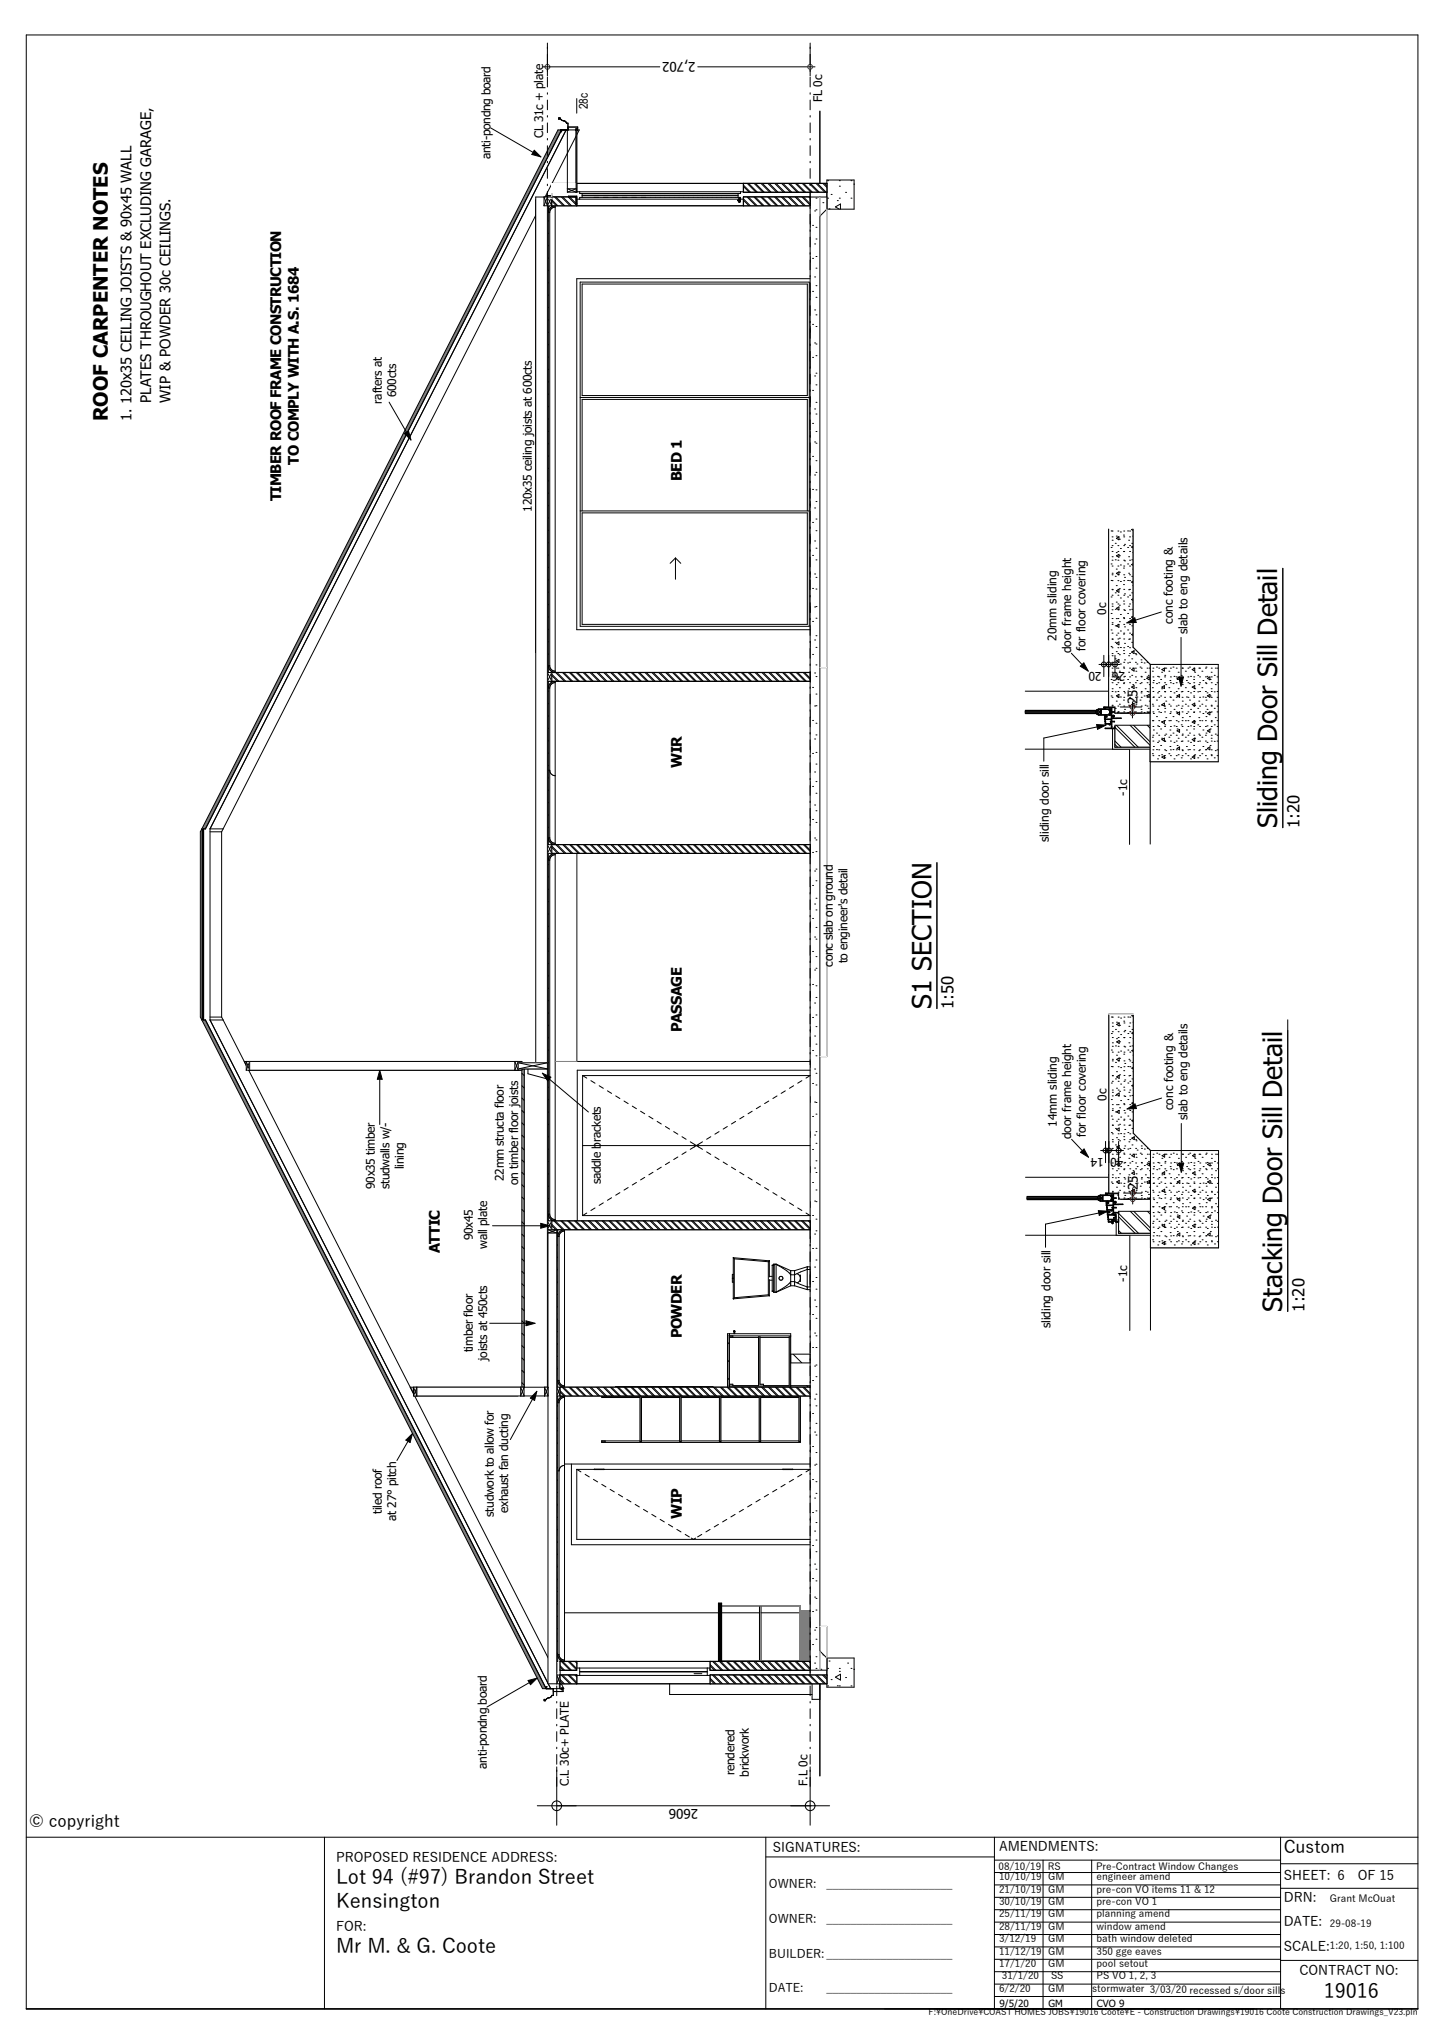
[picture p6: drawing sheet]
<svg xmlns="http://www.w3.org/2000/svg" width="297mm" height="420mm" viewBox="0 0 297 420" stroke-linecap="round" stroke-linejoin="round" font-family="sans-serif">
<defs><g id="words">
<g font-size="5.5">
<text x="262.7" y="170.2" transform="rotate(-90 262.7 170.2)">Sliding Door Sill Detail</text>
<text x="191.6" y="207.5" transform="rotate(-90 191.6 207.5)">S1 SECTION</text>
<text x="263.7" y="269.8" transform="rotate(-90 263.7 269.8)">Stacking Door Sill Detail</text>
</g>
<g font-size="4.1">
<text x="22.2" y="86.6" transform="rotate(-90 22.2 86.6)">ROOF CARPENTER NOTES</text>
<text x="69.1" y="387.5">Lot 94 (#97) Brandon Street</text>
<text x="69.1" y="392.4">Kensington</text>
<text x="69.1" y="401.6">Mr M. &amp; G. Coote</text>
<text x="272.3" y="411">19016</text>
</g>
<text font-size="3.6" x="264" y="381">Custom</text>
<g font-size="3.4">
<text x="267.3" y="170.2" transform="rotate(-90 267.3 170.2)">1:20</text>
<text x="196.1" y="207.5" transform="rotate(-90 196.1 207.5)">1:50</text>
<text x="268.3" y="269.8" transform="rotate(-90 268.3 269.8)">1:20</text>
<text x="6" y="375.8">© copyright</text>
</g>
<g font-size="3">
<text x="31.1" y="82.8" transform="rotate(-90 31.1 82.8)">PLATES THROUGHOUT EXCLUDING GARAGE,</text>
<text x="35.1" y="82.8" transform="rotate(-90 35.1 82.8)">WIP &amp; POWDER 30c CEILINGS.</text>
<text x="27.1" y="86.6" transform="rotate(-90 27.1 86.6)">1. 120x35 CEILING JOISTS &amp; 90x45 WALL</text>
<text x="61.5" y="95.5" transform="rotate(-90 61.5 95.5)">TO COMPLY WITH A.S. 1684</text>
<text x="140.2" y="99" transform="rotate(-90 140.2 99)">BED 1</text>
<text x="57.8" y="103.1" transform="rotate(-90 57.8 103.1)">TIMBER ROOF FRAME CONSTRUCTION</text>
<text x="140.2" y="157.9" transform="rotate(-90 140.2 157.9)">WIR</text>
<text x="140.2" y="212.4" transform="rotate(-90 140.2 212.4)">PASSAGE</text>
<text x="90.5" y="257.7" transform="rotate(-90 90.5 257.7)">ATTIC</text>
<text x="140.2" y="275.3" transform="rotate(-90 140.2 275.3)">POWDER</text>
<text x="140.2" y="312.4" transform="rotate(-90 140.2 312.4)">WIP</text>
</g>
<g font-size="2.7">
<text x="143" y="12.7" transform="rotate(180 143 12.7)">2,702</text>
<text x="234" y="144.8" transform="rotate(-90 234 144.8)">25</text>
<text x="234" y="244.8" transform="rotate(-90 234 244.8)">25</text>
<text x="143.6" y="372" transform="rotate(180 143.6 372)">2606</text>
<text x="69.1" y="383">PROPOSED RESIDENCE ADDRESS:</text>
<text x="159" y="380.8">SIGNATURES:</text>
<text x="205.5" y="380.7">AMENDMENTS:</text>
<text x="264" y="386.8">SHEET: 6</text>
<text x="279.2" y="386.8">OF 15</text>
<text x="264" y="391.3">DRN:</text>
<text x="69.1" y="397.2">FOR:</text>
<text x="264" y="401.2">SCALE:</text>
<text x="264" y="396.2">DATE:</text>
<text x="267.3" y="406.2">CONTRACT NO:</text>
</g>
<g font-size="2.5">
<text x="120.9" y="22.5" transform="rotate(-90 120.9 22.5)">28c</text>
<text x="169.1" y="20.9" transform="rotate(-90 169.1 20.9)">FL 0c</text>
<text x="111.7" y="28.4" transform="rotate(-90 111.7 28.4)">CL 31c + plate</text>
<text x="100.9" y="32.7" transform="rotate(-90 100.9 32.7)">anti-pondng board</text>
<text x="78.5" y="83" transform="rotate(-90 78.5 83)">rafters at</text>
<text x="81.5" y="81.6" transform="rotate(-90 81.5 81.6)">600cts</text>
<text x="109.4" y="105.2" transform="rotate(-90 109.4 105.2)">120x35 ceiling joists at 600cts</text>
<text x="217.3" y="131.8" transform="rotate(-90 217.3 131.8)">20mm sliding</text>
<text x="227.5" y="126.4" transform="rotate(-90 227.5 126.4)">0c</text>
<text x="241.2" y="128.3" transform="rotate(-90 241.2 128.3)">conc footing &amp;</text>
<text x="244.2" y="130.4" transform="rotate(-90 244.2 130.4)">slab to eng details</text>
<text x="220.3" y="134.4" transform="rotate(-90 220.3 134.4)">door frame height</text>
<text x="223.3" y="133.9" transform="rotate(-90 223.3 133.9)">for floor covering</text>
<text x="226.6" y="138.2" transform="rotate(180 226.6 138.2)">20</text>
<text x="231.4" y="138.2" transform="rotate(180 231.4 138.2)">26</text>
<text x="231.8" y="163.6" transform="rotate(-90 231.8 163.6)">-1c</text>
<text x="215.7" y="173.2" transform="rotate(-90 215.7 173.2)">sliding door sill</text>
<text x="171.3" y="198.8" transform="rotate(-90 171.3 198.8)">conc slab on ground</text>
<text x="174.3" y="198.2" transform="rotate(-90 174.3 198.2)">to engineer's detail</text>
<text x="227.6" y="226.4" transform="rotate(-90 227.6 226.4)">0c</text>
<text x="217.4" y="231.8" transform="rotate(-90 217.4 231.8)">14mm sliding</text>
<text x="223.3" y="233.8" transform="rotate(-90 223.3 233.8)">for floor covering</text>
<text x="241.3" y="228.3" transform="rotate(-90 241.3 228.3)">conc footing &amp;</text>
<text x="244.3" y="230.4" transform="rotate(-90 244.3 230.4)">slab to eng details</text>
<text x="220.3" y="234.3" transform="rotate(-90 220.3 234.3)">door frame height</text>
<text x="227" y="238.2" transform="rotate(180 227 238.2)">14</text>
<text x="231" y="238.2" transform="rotate(180 231 238.2)">40</text>
<text x="77.1" y="244.5" transform="rotate(-90 77.1 244.5)">90x35 timber</text>
<text x="80.1" y="244.6" transform="rotate(-90 80.1 244.6)">studwalls w/-</text>
<text x="83.1" y="240.5" transform="rotate(-90 83.1 240.5)">lining</text>
<text x="103.6" y="242.9" transform="rotate(-90 103.6 242.9)">22mm structa floor</text>
<text x="106.6" y="243.7" transform="rotate(-90 106.6 243.7)">on timber floor joists</text>
<text x="123.6" y="243.6" transform="rotate(-90 123.6 243.6)">saddle brackets</text>
<text x="97.2" y="255.1" transform="rotate(-90 97.2 255.1)">90x45</text>
<text x="100.2" y="256.9" transform="rotate(-90 100.2 256.9)">wall plate</text>
<text x="231.9" y="263.6" transform="rotate(-90 231.9 263.6)">-1c</text>
<text x="216" y="273.2" transform="rotate(-90 216 273.2)">sliding door sill</text>
<text x="97.2" y="278.1" transform="rotate(-90 97.2 278.1)">timber floor</text>
<text x="100.2" y="279.9" transform="rotate(-90 100.2 279.9)">joists at 450cts</text>
<text x="78.5" y="311.4" transform="rotate(-90 78.5 311.4)">tiled roof</text>
<text x="101.5" y="311.9" transform="rotate(-90 101.5 311.9)">studwork to allow for</text>
<text x="104.5" y="311.2" transform="rotate(-90 104.5 311.2)">exhaust fan ducting</text>
<text x="81.5" y="312.8" transform="rotate(-90 81.5 312.8)">at 27° pitch</text>
<text x="100.1" y="363.8" transform="rotate(-90 100.1 363.8)">anti-pondng board</text>
<text x="151.1" y="365.1" transform="rotate(-90 151.1 365.1)">rendered</text>
<text x="154.1" y="365.4" transform="rotate(-90 154.1 365.4)">brickwork</text>
<text x="117" y="367.4" transform="rotate(-90 117 367.4)">C.L 30c+ PLATE</text>
<text x="166.1" y="367.4" transform="rotate(-90 166.1 367.4)">F.L 0c</text>
<text x="158.2" y="388.3">OWNER:</text>
<text x="170" y="388.3">_____________________</text>
<text x="158.2" y="395.6">OWNER:</text>
<text x="170" y="395.6">_____________________</text>
<text x="158.2" y="402.6">BUILDER:_____________________</text>
<text x="158.2" y="409.7">DATE:</text>
<text x="170" y="409.7">_____________________</text>
</g>
<g font-size="2.1">
<text x="205.4" y="384.6">08/10/19</text>
<text x="205.5" y="386.7">10/10/19</text>
<text x="205.5" y="389.3">21/10/19</text>
<text x="215.5" y="384.6">RS</text>
<text x="215.6" y="386.7">GM</text>
<text x="215.6" y="389.3">GM</text>
<text x="225.4" y="384.6">Pre-Contract Window Changes</text>
<text x="225.5" y="386.7">engineer amend</text>
<text x="225.5" y="389.3">pre-con VO items 11 &amp; 12</text>
<text x="205.5" y="391.8">30/10/19</text>
<text x="205.5" y="394.4">25/11/19</text>
<text x="215.6" y="391.8">GM</text>
<text x="215.6" y="394.4">GM</text>
<text x="225.5" y="391.8">pre-con VO 1</text>
<text x="225.5" y="394.4">planning amend</text>
<text x="273.5" y="391.2">Grant McOuat</text>
<text x="205.5" y="396.9">28/11/19</text>
<text x="205.5" y="399.5">3/12/19</text>
<text x="215.6" y="396.9">GM</text>
<text x="215.6" y="399.5">GM</text>
<text x="225.5" y="396.9">window amend</text>
<text x="225.5" y="399.5">bath window deleted</text>
<text x="273.5" y="396.3">29-08-19</text>
<text x="273.5" y="401">1:20, 1:50, 1:100</text>
<text x="205.5" y="402">11/12/19</text>
<text x="205.5" y="404.6">17/1/20</text>
<text x="206.1" y="407.1">31/1/20</text>
<text x="215.6" y="402">GM</text>
<text x="215.6" y="404.6">GM</text>
<text x="216.2" y="407.1">SS</text>
<text x="225.5" y="402">350 gge eaves</text>
<text x="225.5" y="404.6">pool setout</text>
<text x="225.5" y="407.1">PS VO 1, 2, 3</text>
<text x="205.5" y="409.8">6/2/20</text>
<text x="205.6" y="412.7">9/5/20</text>
<text x="215.6" y="409.8">GM</text>
<text x="215.7" y="412.7">GM</text>
<text x="224.6" y="409.8">stormwater 3/03/20 recessed s/door sills</text>
<text x="225.6" y="412.7">CVO 9</text>
</g>
<text font-size="1.8" x="191" y="414.5">F:\OneDrive\COAST HOMES JOBS\19016 Coote\E - Construction Drawings\19016 Coote Construction Drawings_V23.pln</text>
</g></defs>
<g fill="none" stroke="#000" stroke-width=".21">
<path d="M5.4 7.2h286.2v406h-286.2zM5.4 377.9h286.2M66.7 377.9v35.3M157.5 377.9v35.3M204.5 377.9v35.3M263.4 377.9v35.3M157.5 381.9h47M204.5 397.9h58.9M204.5 395.3h58.9M204.5 392.8h58.9M204.5 390.2h58.9M204.5 387.7h58.9"/>
<path d="M204.5 385.1h58.9M204.5 382.6h58.9M214.5 382.6v30.6M224.5 382.6v30.6M263.4 383.3h28.2M263.4 388.4h28.2M204.5 408.1h58.9M204.5 405.5h58.9M204.5 403h58.9M204.5 400.4h58.9M204.5 410.6h58.9M263.4 403.2h28.2"/>
</g>
<!-- layer: C2  CONCRETE-(setout) -->
<path d="M236.6 236.6h14v20h-14z" fill-rule="evenodd" fill="#fff"/>
<path d="M220.4 234.3l2.2 2.4M222.2 237l.8-.7 .9 1.7zM210.9 254.1h21.5M210.9 242.1h17.2M225.9 249l1.9 .1-1.7 .9zM226 249.5l-11 2.3v4.7M232.4 249.6v24.1M236.6 256.6h14v-20h-14v37" fill="none" stroke="#000" stroke-width=".21"/>
<path d="M210.9 242.1v11.5" fill="none" stroke="#fff" stroke-width=".21"/>
<path d="M222.2 237l.8-.7 .9 1.7zM225.9 249l1.9 .1-1.7 .9z" fill="#000"/>
<g fill="none" stroke="#000" stroke-width=".25">
<path d="M211.2 246.1h14.8l.3-.2h.5l-.1 .4M211.2 246.4l14.9 .1zM225.9 246.1l.4-.3h2.4v.2l-1.8-.1v1.1l1.8-.1v.2h-2.4l-.4-.4M226.5 246.5l.2 .1M226.5 246.3v.1M226.5 246.5h.1M226.5 246.4l.2 .1h-.2M226.7 246.3h.1M226.7 246.3h-.2M226.7 246.6h.1M226.8 246.6v.4l-.7-.1-.1-.2h-14.8M227.5 247.4h.1"/>
<path d="M227.6 247.2l-.1 .7 .3 1.5M227.6 247.2h.1M227.6 247.2l.1 .1M227.7 247.8h.1M227.7 247.4h.1M227.7 247.8l1.2 .1-1.2 .1v.8h1.2v-.3M227.7 247.3h.1M227.7 247.4h.2M227.8 249.4h.1M227.8 249.2h.1M227.9 249.2h.1M227.9 249.8h.1"/>
<path d="M227.9 247.3h.1M227.9 247.3h.1v.2h-.4l.1 .3M227.9 249.8h1.3l-1.3 .1 .1 .9h1.1v-.4M227.9 249.3h.1M227.9 247.4h.1M227.9 247.3v.1M228 249.3h-.1M228 249.3h.1M228.1 249.2v.1M228.1 249.2h.1M228.2 249.2l.1 .2h-.4v.4M228.2 249.3h-.3"/>
<path d="M228.2 249.3h-.1M228.5 245.9v.2h.2v.7h-.2v.2M228.7 245.8h.2l-.1 .1 .1 .4-.2 .1 .2 .2h-.1l.1 .4h-.2M228.8 248.9l-.1 .1-.1-.1-.1 .1v-.1h-.7v1l.2 1.5h.7l-.7-.1v-.4h.7v.1l.1-.1 .1 .1 .1-.1M228.8 248.9h.1M228.9 248.5h.1M228.9 248.4v.1M228.9 248.5l-.1 .4M229 250.9h.1M229.1 250.9h-.1M229.1 250.9h.1M229.1 250.4v.5"/>
<path d="M229.1 250.4h.1"/>
</g>
<path d="M228.1 208.6h5v24.5l3.5 3.5v5h-8.5z" fill-rule="evenodd" fill="#fff"/>
<path d="M228.1 208.6h5v24.5l3.5 3.5v5h-8.5z" fill="none" stroke="#000" stroke-width=".21"/>
<path d="M229.6 251.4h.5v2.2h6.8v.5h-7.3z" fill-rule="evenodd" fill="#fff"/>
<path d="M229.6 251.4h.5v2.2h6.8v.5h-7.3z" fill="none" stroke="#000" stroke-width=".21"/>
<path d="M230.1 249.1h6.5v4.5h-6.5z" fill-rule="evenodd" fill="#fff"/>
<path d="M230.1 249.6l4 4M230.1 253.1l.5 .5M230.1 250.3l3.3 3.3M230.1 249.1h6.5v4.5h-6.5zM232.5 249.1l4.1 4.2M233.2 249.1l3.4 3.5M236 249.1l.6 .7" fill="none" stroke="#000" stroke-width=".21"/>
<path d="M230.5 242.1h6.1v4.5h-6.1z" fill-rule="evenodd" fill="#fff"/>
<path d="M230.5 243l3.7 3.6M230.5 246.5l.2 .1M230.5 243.7l3 2.9M230.5 242.1h6.1v4.5h-6.1zM232.5 242.1l4.1 4.1M233.3 242.1l3.3 3.4M236.1 242.1l.5 .6" fill="none" stroke="#000" stroke-width=".21"/>
<g fill="none" stroke="#000" stroke-width=".25">
<path d="M227.5 245.5h.1M227.5 245.5h.2M227.5 245.5v.1M227.5 245.6h-.1v-.2h2.6l.1-1v1.5l-.1-.4h-1v.9h.6v.1h-.6v.7l.4-.1 .1 .1M227.5 245.6h.1M227.7 245.6h.1M227.7 245.6l1.2-.1v.9M227.7 245.5v.1M227.7 245.5h.1M228.8 248.3l-.1 .1 .1 .1M228.8 248.3l.1 .1M228.8 246.4h-.1l.1 .1"/>
<path d="M228.8 246.4h.1M228.9 248.4h.1M228.9 248.4l-.1 .1M228.9 246.5h.1M228.9 246.5h-.1M228.9 246.4h.1M228.9 248.4v.1M228.9 248.5v1.1l-.2 .1 .5 .1 .3 .5v.8h-.5v-.2l-.3 .1 .1 .7 .1-.1v-.5l.6 .1v.2h.6v-.5l-.1 .4h-.4l-.1-1.4M228.9 246.5v1.9M229 247.7h1.9h-1.9M229 247.7h.1M229.5 249.9h.1"/>
<path d="M229.5 247.2l-.2 .1h.2M229.5 247.3h.1M229.5 247.3v.1M229.5 247.2h.1M229.5 247.4h.1M229.5 247.4l-.5-.1v1h.6v.1h-.6v1l1.1 .1h-1.1v.2h.4l.1 .1-.2 .1h.2M230.1 247.7v.1"/>
</g>
<path d="M228.1 241.6h8.5v.5h-6.8v3.3h-1.7z" fill-rule="evenodd" fill="#ff0"/>
<path d="M228.1 241.6h8.5v.5h-6.8v3.3h-1.7z" fill="none" stroke="#000" stroke-width=".25"/>
<path d="M236.6 236.6h14v20h-14z" fill-rule="evenodd" fill="#fff"/>
<g fill="none" stroke="#000" stroke-width=".21">
<path d="M236.6 236.6h14v20h-14zM237.1 238h.1M237.2 239.2h.1M237.2 237.4h.1M237.3 239.9h.1M237.9 237.2h.1M238.1 239.1h.1M238.4 239.2h.1M238.4 237.4h.1M238.8 239.7h.1M239 238.2h.1M239 237.7l.5-.3v.6z"/>
<path d="M239.6 239.2h.1M239.6 237.4h.1M239.6 238.9h.1M239.8 237.4h.1M240.5 238h.1M240.7 239.9h.1M240.8 239.2h.1M240.8 237.4h.1M241.3 237.2h.1M241.5 239.1h.1M242 239.2h.1M242 237.4h.1"/>
<path d="M242.1 239.5l.6-.3v.6zM242.2 239.7h.1M242.4 238.2h.1M243 238.9h.1M243.2 239.2h.1M243.2 237.4h.1M243.9 238h.1M244.1 239.9h.1M244.4 239.2h.1M244.4 237.4h.1M244.7 237.2h.1M244.9 239.1h.1"/>
<path d="M245.3 237.7l.5-.3v.6zM245.6 239.7h.1M245.6 239.2h.1M245.6 237.4h.1M245.8 238.2h.1M246.4 238.9h.1M246.6 237.4h.1M246.8 239.2h.1M246.8 237.4h.1M247.2 238h.1M247.5 239.9h.1M248 239.2h.1"/>
<path d="M248 237.4h.1M248.1 237.2h.1M248.3 239.1h.1M248.4 239.5l.5-.3v.6zM248.9 239.7h.1M249.2 238.2h.1M249.2 239.2h.1M249.2 237.4h.1M249.8 238.9h.1M250 237.4h.1M250.4 239.2h.1M250.4 237.4h.1"/>
<path d="M237.1 241.4h.1M237.1 244.8h.1M237.1 248.2h.1M237.1 251.6h.1M237.1 255h.1M237.2 255.4h.1M237.2 254.2h.1M237.2 252.4h.1M237.2 251.2h.1M237.2 249.4h.1M237.2 248.2h.1M237.2 246.4h.1"/>
<path d="M237.2 245.2h.1M237.2 243.4h.1M237.2 242.2h.1M237.2 240.4h.1M237.3 243.3h.1M237.3 246.7h.1M237.3 250.1h.1M237.3 253.5h.1M237.9 240.6h.1M237.9 244h.1M237.9 247.4h.1M237.9 250.8h.1"/>
<path d="M237.9 254.2h.1M238.1 242.5h.1M238.1 245.9h.1M238.1 249.3h.1M238.1 252.7h.1M238.1 256.1h.1M238.4 255.4h.1M238.4 254.2h.1M238.4 252.4h.1M238.4 251.2h.1M238.4 249.4h.1M238.4 248.2h.1"/>
<path d="M238.4 246.4h.1M238.4 245.2h.1M238.4 243.4h.1M238.4 242.2h.1M238.4 240.4h.1M238.8 243.1h.1M238.8 246.5h.1M238.8 249.9h.1M238.8 253.3h.1M239 241.6h.1M239 245h.1M239 248.4h.1"/>
<path d="M239 251.8h.1M239 255.2h.1M239 241.3l.5-.3v.6zM239 244.9l.5-.3v.6zM239 248.5l.5-.3v.6zM239 252.1l.5-.3v.6zM239 255.7l.5-.3v.6zM239.6 255.4h.1M239.6 254.2h.1M239.6 252.4h.1M239.6 251.2h.1M239.6 249.4h.1"/>
<path d="M239.6 248.2h.1M239.6 246.4h.1M239.6 245.2h.1M239.6 243.4h.1M239.6 242.2h.1M239.6 240.4h.1M239.6 242.3h.1M239.6 245.7h.1M239.6 249.1h.1M239.6 252.5h.1M239.6 255.9h.1M239.8 240.8h.1"/>
<path d="M239.8 244.2h.1M239.8 247.6h.1M239.8 251h.1M239.8 254.4h.1M240.5 241.4h.1M240.5 244.8h.1M240.5 248.2h.1M240.5 251.6h.1M240.5 255h.1M240.7 243.3h.1M240.7 246.7h.1M240.7 250.1h.1"/>
<path d="M240.7 253.5h.1M240.8 255.4h.1M240.8 254.2h.1M240.8 252.4h.1M240.8 251.2h.1M240.8 249.4h.1M240.8 248.2h.1M240.8 246.4h.1M240.8 245.2h.1M240.8 243.4h.1M240.8 242.2h.1M240.8 240.4h.1"/>
<path d="M241.3 240.6h.1M241.3 244h.1M241.3 247.4h.1M241.3 250.8h.1M241.3 254.2h.1M241.5 242.5h.1M241.5 245.9h.1M241.5 249.3h.1M241.5 252.7h.1M241.5 256.1h.1M242 255.4h.1M242 254.2h.1"/>
<path d="M242 252.4h.1M242 251.2h.1M242 249.4h.1M242 248.2h.1M242 246.4h.1M242 245.2h.1M242 243.4h.1M242 242.2h.1M242 240.4h.1M242.1 243.1l.6-.3v.6zM242.1 246.7l.6-.3v.6zM242.1 250.3l.6-.3v.6z"/>
<path d="M242.1 253.9l.6-.3v.6zM242.2 243.1h.1M242.2 246.5h.1M242.2 249.9h.1M242.2 253.3h.1M242.4 241.6h.1M242.4 245h.1M242.4 248.4h.1M242.4 251.8h.1M242.4 255.2h.1M243 242.3h.1M243 245.7h.1"/>
<path d="M243 249.1h.1M243 252.5h.1M243 255.9h.1M243.2 255.4h.1M243.2 254.2h.1M243.2 252.4h.1M243.2 251.2h.1M243.2 249.4h.1M243.2 248.2h.1M243.2 246.4h.1M243.2 245.2h.1M243.2 243.4h.1"/>
<path d="M243.2 242.2h.1M243.2 240.4h.1M243.2 240.8h.1M243.2 244.2h.1M243.2 247.6h.1M243.2 251h.1M243.2 254.4h.1M243.9 241.4h.1M243.9 244.8h.1M243.9 248.2h.1M243.9 251.6h.1M243.9 255h.1"/>
<path d="M244.1 243.3h.1M244.1 246.7h.1M244.1 250.1h.1M244.1 253.5h.1M244.4 255.4h.1M244.4 254.2h.1M244.4 252.4h.1M244.4 251.2h.1M244.4 249.4h.1M244.4 248.2h.1M244.4 246.4h.1M244.4 245.2h.1"/>
<path d="M244.4 243.4h.1M244.4 242.2h.1M244.4 240.4h.1M244.7 240.6h.1M244.7 244h.1M244.7 247.4h.1M244.7 250.8h.1M244.7 254.2h.1M244.9 242.5h.1M244.9 245.9h.1M244.9 249.3h.1M244.9 252.7h.1"/>
<path d="M244.9 256.1h.1M245.3 241.3l.5-.3v.6zM245.3 244.9l.5-.3v.6zM245.3 248.5l.5-.3v.6zM245.3 252.1l.5-.3v.6zM245.3 255.7l.5-.3v.6zM245.6 243.1h.1M245.6 246.5h.1M245.6 249.9h.1M245.6 253.3h.1M245.6 255.4h.1M245.6 254.2h.1"/>
<path d="M245.6 252.4h.1M245.6 251.2h.1M245.6 249.4h.1M245.6 248.2h.1M245.6 246.4h.1M245.6 245.2h.1M245.6 243.4h.1M245.6 242.2h.1M245.6 240.4h.1M245.8 241.6h.1M245.8 245h.1M245.8 248.4h.1"/>
<path d="M245.8 251.8h.1M245.8 255.2h.1M246.4 242.3h.1M246.4 245.7h.1M246.4 249.1h.1M246.4 252.5h.1M246.4 255.9h.1M246.6 240.8h.1M246.6 244.2h.1M246.6 247.6h.1M246.6 251h.1M246.6 254.4h.1"/>
<path d="M246.8 255.4h.1M246.8 254.2h.1M246.8 252.4h.1M246.8 251.2h.1M246.8 249.4h.1M246.8 248.2h.1M246.8 246.4h.1M246.8 245.2h.1M246.8 243.4h.1M246.8 242.2h.1M246.8 240.4h.1M247.2 241.4h.1"/>
<path d="M247.2 244.8h.1M247.2 248.2h.1M247.2 251.6h.1M247.2 255h.1M247.5 243.3h.1M247.5 246.7h.1M247.5 250.1h.1M247.5 253.5h.1M248 255.4h.1M248 254.2h.1M248 252.4h.1M248 251.2h.1"/>
<path d="M248 249.4h.1M248 248.2h.1M248 246.4h.1M248 245.2h.1M248 243.4h.1M248 242.2h.1M248 240.4h.1M248.1 240.6h.1M248.1 244h.1M248.1 247.4h.1M248.1 250.8h.1M248.1 254.2h.1"/>
<path d="M248.3 242.5h.1M248.3 245.9h.1M248.3 249.3h.1M248.3 252.7h.1M248.3 256.1h.1M248.4 243.1l.5-.3v.6zM248.4 246.7l.5-.3v.6zM248.4 250.3l.5-.3v.6zM248.4 253.9l.5-.3v.6zM248.9 243.1h.1M248.9 246.5h.1M248.9 249.9h.1"/>
<path d="M248.9 253.3h.1M249.2 241.6h.1M249.2 245h.1M249.2 248.4h.1M249.2 251.8h.1M249.2 255.2h.1M249.2 255.4h.1M249.2 254.2h.1M249.2 252.4h.1M249.2 251.2h.1M249.2 249.4h.1M249.2 248.2h.1"/>
<path d="M249.2 246.4h.1M249.2 245.2h.1M249.2 243.4h.1M249.2 242.2h.1M249.2 240.4h.1M249.8 242.3h.1M249.8 245.7h.1M249.8 249.1h.1M249.8 252.5h.1M249.8 255.9h.1M250 240.8h.1M250 244.2h.1"/>
<path d="M250 247.6h.1M250 251h.1M250 254.4h.1M250.4 255.4h.1M250.4 254.2h.1M250.4 252.4h.1M250.4 251.2h.1M250.4 249.4h.1M250.4 248.2h.1M250.4 246.4h.1M250.4 245.2h.1M250.4 243.4h.1"/>
<path d="M250.4 242.2h.1M250.4 240.4h.1"/>
</g>
<path d="M228.1 208.6h5v24.5l3.5 3.5v10h-6.5v-1.2h-2z" fill-rule="evenodd" fill="#fff"/>
<g fill="none" stroke="#000" stroke-width=".21">
<path d="M228.1 208.6h5v24.5l3.5 3.5v10h-6.5v-1.2h-2zM228.6 209.2h.1M228.6 212.6h.1M228.6 216h.1M228.6 219.4h.1M228.8 219.4h.1M228.8 218.2h.1M228.8 216.4h.1M228.8 215.2h.1M228.8 213.4h.1M228.8 212.2h.1M228.8 210.4h.1"/>
<path d="M228.8 209.2h.1M228.8 211.1h.1M228.8 214.5h.1M228.8 217.9h.1M229.4 211.7h.1M229.4 215.1h.1M229.4 218.5h.1M229.6 210.2h.1M229.6 213.6h.1M229.6 217h.1M229.7 210.7l.5-.3v.6zM229.7 214.3l.5-.3v.6z"/>
<path d="M229.7 217.9l.5-.3v.6zM230 219.4h.1M230 218.2h.1M230 216.4h.1M230 215.2h.1M230 213.4h.1M230 212.2h.1M230 210.4h.1M230 209.2h.1M230.3 210.9h.1M230.3 214.3h.1M230.3 217.7h.1"/>
<path d="M230.5 209.4h.1M230.5 212.8h.1M230.5 216.2h.1M230.5 219.6h.1M231.1 210h.1M231.1 213.4h.1M231.1 216.8h.1M231.2 219.4h.1M231.2 218.2h.1M231.2 216.4h.1M231.2 215.2h.1M231.2 213.4h.1"/>
<path d="M231.2 212.2h.1M231.2 210.4h.1M231.2 209.2h.1M231.3 211.9h.1M231.3 215.3h.1M231.3 218.7h.1M232 209.2h.1M232 212.6h.1M232 216h.1M232 219.4h.1M232.2 211.1h.1M232.2 214.5h.1"/>
<path d="M232.2 217.9h.1M232.4 219.4h.1M232.4 218.2h.1M232.4 216.4h.1M232.4 215.2h.1M232.4 213.4h.1M232.4 212.2h.1M232.4 210.4h.1M232.4 209.2h.1M232.8 211.7h.1M232.8 215.1h.1M232.8 218.5h.1"/>
<path d="M233 210.2h.1M233 213.6h.1M233 217h.1M233.1 208.7l-.3 .2 .3 .2M233.1 215.9l-.3 .2 .3 .2M233.1 212.3l-.3 .2 .3 .2M233.1 219.5l-.3 .2 .3 .2M228.6 222.8h.1M228.6 226.2h.1M228.6 229.5h.1M228.6 232.9h.1M228.6 236.3h.1"/>
<path d="M228.6 239.7h.1M228.8 239.2h.1M228.8 237.4h.1M228.8 236.2h.1M228.8 234.4h.1M228.8 233.2h.1M228.8 231.4h.1M228.8 230.2h.1M228.8 228.4h.1M228.8 227.2h.1M228.8 225.4h.1M228.8 224.2h.1"/>
<path d="M228.8 222.4h.1M228.8 221.2h.1M228.8 221.3h.1M228.8 224.7h.1M228.8 228.1h.1M228.8 231.5h.1M228.8 234.9h.1M228.8 238.2h.1M229.4 221.9h.1M229.4 225.3h.1M229.4 228.7h.1M229.4 232.1h.1"/>
<path d="M229.4 235.5h.1M229.4 238.9h.1M229.6 220.4h.1M229.6 223.8h.1M229.6 227.2h.1M229.6 230.6h.1M229.6 234h.1M229.6 237.4h.1M229.7 221.5l.5-.3v.6zM229.7 225.1l.5-.3v.6zM229.7 228.7l.5-.3v.6zM229.7 232.3l.5-.3v.6z"/>
<path d="M229.7 235.9l.5-.3v.6zM229.7 239.5l.5-.3v.6zM230 239.2h.1M230 237.4h.1M230 236.2h.1M230 234.4h.1M230 233.2h.1M230 231.4h.1M230 230.2h.1M230 228.4h.1M230 227.2h.1M230 225.4h.1"/>
<path d="M230 224.2h.1M230 222.4h.1M230 221.2h.1M230.3 221.1h.1M230.3 224.5h.1M230.3 227.9h.1M230.3 231.2h.1M230.3 234.6h.1M230.3 238h.1M230.5 223h.1M230.5 226.4h.1M230.5 229.8h.1"/>
<path d="M230.5 233.2h.1M230.5 236.6h.1M230.5 239.9h.1M231.1 220.2h.1M231.1 223.6h.1M231.1 227h.1M231.1 230.4h.1M231.1 233.8h.1M231.1 237.2h.1M231.2 239.2h.1M231.2 237.4h.1M231.2 236.2h.1"/>
<path d="M231.2 234.4h.1M231.2 233.2h.1M231.2 231.4h.1M231.2 230.2h.1M231.2 228.4h.1M231.2 227.2h.1M231.2 225.4h.1M231.2 224.2h.1M231.2 222.4h.1M231.2 221.2h.1M231.3 222.1h.1M231.3 225.5h.1"/>
<path d="M231.3 228.9h.1M231.3 232.3h.1M231.3 235.7h.1M231.3 239.1h.1M232 222.8h.1M232 226.2h.1M232 229.5h.1M232 232.9h.1M232 236.3h.1M232 239.7h.1M232.2 221.3h.1M232.2 224.7h.1"/>
<path d="M232.2 228.1h.1M232.2 231.5h.1M232.2 234.9h.1M232.2 238.2h.1M232.4 239.2h.1M232.4 237.4h.1M232.4 236.2h.1M232.4 234.4h.1M232.4 233.2h.1M232.4 231.4h.1M232.4 230.2h.1M232.4 228.4h.1"/>
<path d="M232.4 227.2h.1M232.4 225.4h.1M232.4 224.2h.1M232.4 222.4h.1M232.4 221.2h.1M232.8 234.1l.5-.3v.6zM232.8 237.7l.5-.3v.6zM232.8 221.9h.1M232.8 225.3h.1M232.8 228.7h.1M232.8 232.1h.1M232.8 235.5h.1"/>
<path d="M232.8 238.9h.1M233 220.4h.1M233 223.8h.1M233 227.2h.1M233 230.6h.1M233 234h.1M233 237.4h.1M233.1 223.1l-.3 .2 .3 .2M233.1 230.3l-.3 .2 .3 .2M233.1 226.7l-.3 .2 .3 .2M233.6 239.2h.1M233.6 237.4h.1"/>
<path d="M233.6 236.2h.1M233.6 234.4h.1M233.7 234.6h.1M233.7 238h.1M233.9 236.6h.1M233.9 239.9h.1M234.5 237.2h.1M234.7 235.7h.1M234.7 239.1h.1M234.8 239.2h.1M234.8 237.4h.1M234.8 236.2h.1"/>
<path d="M235.4 236.3h.1M235.4 239.7h.1M235.6 238.2h.1M235.9 239.5l.5-.3v.6zM236 239.2h.1M236 237.4h.1M236 236.2h.1M236.2 238.9h.1M236.4 237.4h.1M228.6 243.1h.1M228.8 245.2h.1M228.8 243.4h.1"/>
<path d="M228.8 242.2h.1M228.8 240.4h.1M228.8 241.6h.1M228.8 245h.1M229.4 242.3h.1M229.6 240.8h.1M229.6 244.2h.1M229.7 243.1l.5-.3v.6zM230 245.2h.1M230 243.4h.1M230 242.2h.1M230 240.4h.1"/>
<path d="M230.1 246.5l.1-.1v.2M230.3 241.4h.1M230.3 244.8h.1M230.5 243.3h.1M231.1 240.6h.1M231.1 244h.1M231.2 246.4h.1M231.2 245.2h.1M231.2 243.4h.1M231.2 242.2h.1M231.2 240.4h.1M231.3 242.5h.1"/>
<path d="M231.3 245.9h.1M232 243.1h.1M232 246.5h.1M232.2 241.6h.1M232.2 245h.1M232.4 246.4h.1M232.4 245.2h.1M232.4 243.4h.1M232.4 242.2h.1M232.4 240.4h.1M232.8 241.3l.5-.3v.6zM232.8 244.9l.5-.3v.6z"/>
<path d="M232.8 242.3h.1M232.8 245.7h.1M233 240.8h.1M233 244.2h.1M233.6 246.4h.1M233.6 245.2h.1M233.6 243.4h.1M233.6 242.2h.1M233.6 240.4h.1M233.7 241.4h.1M233.7 244.8h.1M233.9 243.3h.1"/>
<path d="M234.5 240.6h.1M234.5 244h.1M234.7 242.5h.1M234.7 245.9h.1M234.8 246.4h.1M234.8 245.2h.1M234.8 243.4h.1M234.8 242.2h.1M234.8 240.4h.1M235.4 243.1h.1M235.4 246.5h.1M235.6 241.6h.1"/>
<path d="M235.6 245h.1M235.9 243.1l.5-.3v.6zM236 246.4h.1M236 245.2h.1M236 243.4h.1M236 242.2h.1M236 240.4h.1M236 246.6l.4-.2v.2M236.2 242.3h.1M236.2 245.7h.1M236.4 240.8h.1M236.4 244.2h.1"/>
</g>
<path d="M227.5 245.5h.2v.3h-.2z" fill-rule="evenodd" fill="#ff0"/>
<path d="M227.5 245.5v.1M227.5 245.5h.1M227.5 245.5h.2M227.7 245.5v.3h-.2v-.2M227.7 245.5h.1" fill="none" stroke="#000" stroke-width=".21"/>
<path d="M227.8 247.1h.1v.3h-.2z" fill-rule="evenodd" fill="#ff0"/>
<path d="M227.7 247.3v.1M227.7 247.4h.1M227.7 247.4h.2M227.7 247.3l.1-.2h.1v.3M227.7 247.3h.1M227.9 247.4h.1" fill="none" stroke="#000" stroke-width=".21"/>
<path d="M225.8 246.1h.6v.6h-.6l-.1-.2h.5v-.2h-.5z" fill-rule="evenodd" fill="#ff0"/>
<g fill="none" stroke="#000" stroke-width=".21">
<path d="M226.4 236.6h4.7M227.4 234.8v4.3M228.1 234.8v4.3M230.1 234.8v4.3M231.8 228.1l1.6-1 .3 .9zM238.9 225.9l-5.3 1.6M242.5 239.2h1l-.5 1.9zM243 231.1v8.1M225.8 246.1h.6v.6h-.6l-.1-.2h.5v-.2h-.5zM229.3 249.3v.1M231.1 246.6h3.8M231.1 245.4h3.8"/>
<path d="M233 244.4v3.2"/>
<circle cx="227.4" cy="236.6" r=".5"/>
<circle cx="228.1" cy="236.6" r=".5"/>
<circle cx="230.1" cy="236.6" r=".5"/>
</g>
<path d="M228 208.6h5.3" fill="none" stroke="#fff" stroke-width=".21"/>
<path d="M231.8 228.1l1.6-1 .3 .9zM242.5 239.2h1l-.5 1.9z" fill="#000"/>
<g fill="none" stroke="#eb0000" stroke-width=".21">
<circle cx="233" cy="246.6" r=".5"/>
<circle cx="233" cy="245.4" r=".5"/>
</g>
<path d="M236.6 136.7h14v20h-14z" fill-rule="evenodd" fill="#fff"/>
<path d="M220.4 134.4l2.2 2.3M222.2 137l.7-.7 .9 1.7zM210.9 154.1h21.4M210.9 142.2h17.1M225.5 149l2 .1-1.8 .9zM225.6 149.5l-10.9 2.3v4.8M232.3 149.6v24.1M236.6 156.7h14v-20h-14v36.9" fill="none" stroke="#000" stroke-width=".21"/>
<path d="M210.9 142.2v11.5" fill="none" stroke="#fff" stroke-width=".21"/>
<path d="M222.2 137l.7-.7 .9 1.7zM225.5 149l2 .1-1.8 .9z" fill="#000"/>
<g fill="none" stroke="#000" stroke-width=".25">
<path d="M210.9 146.1h14.7l.3-.2h.5v.4h-.2M210.9 146.4l14.9 .1zM225.5 146.1l.5-.3h2.5l-.1 .1 .1 .4-.2 .1 .2 .2-.1 .1 .1 .4h-.2M226.1 146.5v.1M226.1 146.6h.2M226.2 146.4l.2 .1h-.3M226.2 146.3v.1M226.4 146.6h-.1M226.4 146.6h.1M226.4 146.6v.1M226.4 146.7v.3l-.6-.1-.2-.1h-14.7M227.3 147.3h.1"/>
<path d="M227.3 147.3l-.1 .7 .1 .9h.8v.2l.3-.1M227.3 147.4h.1M227.3 147.9h.1M227.3 147.9h1.3l-1.3 .1 .1 .8h1.1v-.3M227.3 147.3v.1M227.4 147.3h.1M227.4 147.3h-.1M227.5 147.3h.2v.2h-.4v.4M227.5 147.3h.1M227.6 147.4h-.3M227.6 147.4h.1M228.1 145.9v.2h.2v.7h-.2v.2"/>
<path d="M228.3 145.8v.2l-1.8-.1v1.1l1.8-.1v.2h-2.3l-.5-.3M228.5 148.9l-.1 .1M228.5 148.5h.1M228.6 148.5h.1M228.6 148.5l-.1 .4"/>
</g>
<path d="M228 108.8h5v24.3l3.6 3.6v5h-8.6z" fill-rule="evenodd" fill="#fff"/>
<path d="M228 108.8v32.9h8.6v-5l-3.6-3.6v-24.3" fill="none" stroke="#000" stroke-width=".21"/>
<path d="M228.8 149.9h.5v3.8h7.3v.4h-7.8z" fill-rule="evenodd" fill="#fff"/>
<path d="M228.8 149.9h.5v3.8h7.3v.4h-7.8z" fill="none" stroke="#000" stroke-width=".21"/>
<path d="M229.3 149.2h7.3v4.5h-7.3z" fill-rule="evenodd" fill="#fff"/>
<path d="M229.3 152.4l1.3 1.3M229.3 149.6l4.1 4.1M229.3 153.1l.6 .6M229.3 149.2h7.3v4.5h-7.3zM229.6 149.2l4.5 4.5M232.4 149.2l4.2 4.1M233.1 149.2l3.5 3.4M236 149.2l.6 .6" fill="none" stroke="#000" stroke-width=".21"/>
<path d="M229.3 142.2h7.3v4.5h-7.3z" fill-rule="evenodd" fill="#fff"/>
<path d="M229.3 145.4l1.3 1.3M229.3 142.5l4.2 4.2M229.3 146.1l.6 .6M229.3 142.2h7.3v4.5h-7.3zM229.7 142.2l4.5 4.5M232.5 142.2l4.1 4M233.2 142.2l3.4 3.3M236 142.2l.6 .5" fill="none" stroke="#000" stroke-width=".21"/>
<g fill="none" stroke="#000" stroke-width=".25">
<path d="M227.1 145.5v.1M227.1 145.6h.1M227.1 145.5h.3M227.1 145.5h.1M227.2 145.6h.1M227.2 145.6h-.2v-.2h2.3v.1h-.6v.9h.5v.1h-.5v.7l.4-.1 .1 .1-.3 .1 .2 .1M227.3 145.6h.1M227.3 145.6l1.3-.1v.9M227.4 145.5h.1M227.4 145.5l-.1 .1M228.5 146.4l-.1 .1h.2v1.9l-.2 .1h.2v1.3l-1.3 .1h2v-.4l-.1 .3h-.5v-1.3h.5v-.1h-.5v-1l.4 .1v-.1M228.5 146.4h.1"/>
<path d="M228.6 146.4h.1M228.7 147.7l1.9 .1-1.9-.1M229.1 147.4h.1M229.7 147.8h.1"/>
</g>
<path d="M228 141.7h8.6v.5h-6.9v3.2h-1.7z" fill-rule="evenodd" fill="#ff0"/>
<path d="M228 141.7h8.6v.5h-6.9v3.2h-1.7z" fill="none" stroke="#000" stroke-width=".25"/>
<path d="M236.6 136.7h14v20h-14z" fill-rule="evenodd" fill="#fff"/>
<g fill="none" stroke="#000" stroke-width=".21">
<path d="M236.6 136.7h14v20h-14zM237 138.1h.1M237.1 139.2h.1M237.1 137.4h.1M237.2 140h.1M237.9 137.2h.1M238.1 139.1h.1M238.3 139.2h.1M238.3 137.4h.1M238.7 139.8h.1M238.9 138.3h.1M239 137.7l.5-.3v.6z"/>
<path d="M239.5 139.2h.1M239.5 137.4h.1M239.6 138.9h.1M239.8 137.4h.1M240.4 138.1h.1M240.6 140h.1M240.7 139.2h.1M240.7 137.4h.1M241.3 137.2h.1M241.5 139.1h.1M241.9 139.2h.1M241.9 137.4h.1"/>
<path d="M242.1 139.5l.5-.3v.6zM242.1 139.8h.1M242.3 138.3h.1M243 138.9h.1M243.1 139.2h.1M243.1 137.4h.1M243.2 137.4h.1M243.8 138.1h.1M244 140h.1M244.3 139.2h.1M244.3 137.4h.1M244.7 137.2h.1"/>
<path d="M244.9 139.1h.1M245.2 137.7l.5-.3v.6zM245.5 139.8h.1M245.5 139.2h.1M245.5 137.4h.1M245.7 138.3h.1M246.4 138.9h.1M246.6 137.4h.1M246.7 139.2h.1M246.7 137.4h.1M247.2 138.1h.1M247.4 140h.1"/>
<path d="M247.9 139.2h.1M247.9 137.4h.1M248 137.2h.1M248.3 139.1h.1M248.3 139.5l.5-.3v.6zM248.9 139.8h.1M249.1 138.3h.1M249.1 139.2h.1M249.1 137.4h.1M249.7 138.9h.1M250 137.4h.1M250.3 139.2h.1"/>
<path d="M250.3 137.4h.1M237 141.5h.1M237 144.8h.1M237 148.2h.1M237 151.6h.1M237 155h.1M237.1 155.4h.1M237.1 154.2h.1M237.1 152.4h.1M237.1 151.2h.1M237.1 149.4h.1M237.1 148.2h.1"/>
<path d="M237.1 146.4h.1M237.1 145.2h.1M237.1 143.4h.1M237.1 142.2h.1M237.1 140.4h.1M237.2 143.4h.1M237.2 146.8h.1M237.2 150.1h.1M237.2 153.5h.1M237.9 140.6h.1M237.9 144h.1M237.9 147.4h.1"/>
<path d="M237.9 150.8h.1M237.9 154.2h.1M238.1 142.5h.1M238.1 145.9h.1M238.1 149.3h.1M238.1 152.7h.1M238.1 156.1h.1M238.3 155.4h.1M238.3 154.2h.1M238.3 152.4h.1M238.3 151.2h.1M238.3 149.4h.1"/>
<path d="M238.3 148.2h.1M238.3 146.4h.1M238.3 145.2h.1M238.3 143.4h.1M238.3 142.2h.1M238.3 140.4h.1M238.7 143.1h.1M238.7 146.5h.1M238.7 149.9h.1M238.7 153.3h.1M238.9 141.7h.1M238.9 145.1h.1"/>
<path d="M238.9 148.5h.1M238.9 151.8h.1M238.9 155.2h.1M239 141.3l.5-.3v.6zM239 144.9l.5-.3v.6zM239 148.5l.5-.3v.6zM239 152.1l.5-.3v.6zM239 155.7l.5-.3v.6zM239.5 155.4h.1M239.5 154.2h.1M239.5 152.4h.1M239.5 151.2h.1"/>
<path d="M239.5 149.4h.1M239.5 148.2h.1M239.5 146.4h.1M239.5 145.2h.1M239.5 143.4h.1M239.5 142.2h.1M239.5 140.4h.1M239.6 142.3h.1M239.6 145.7h.1M239.6 149.1h.1M239.6 152.5h.1M239.6 155.9h.1"/>
<path d="M239.8 140.8h.1M239.8 144.2h.1M239.8 147.6h.1M239.8 151h.1M239.8 154.4h.1M240.4 141.5h.1M240.4 144.8h.1M240.4 148.2h.1M240.4 151.6h.1M240.4 155h.1M240.6 143.4h.1M240.6 146.8h.1"/>
<path d="M240.6 150.1h.1M240.6 153.5h.1M240.7 155.4h.1M240.7 154.2h.1M240.7 152.4h.1M240.7 151.2h.1M240.7 149.4h.1M240.7 148.2h.1M240.7 146.4h.1M240.7 145.2h.1M240.7 143.4h.1M240.7 142.2h.1"/>
<path d="M240.7 140.4h.1M241.3 140.6h.1M241.3 144h.1M241.3 147.4h.1M241.3 150.8h.1M241.3 154.2h.1M241.5 142.5h.1M241.5 145.9h.1M241.5 149.3h.1M241.5 152.7h.1M241.5 156.1h.1M241.9 155.4h.1"/>
<path d="M241.9 154.2h.1M241.9 152.4h.1M241.9 151.2h.1M241.9 149.4h.1M241.9 148.2h.1M241.9 146.4h.1M241.9 145.2h.1M241.9 143.4h.1M241.9 142.2h.1M241.9 140.4h.1M242.1 143.1l.5-.3v.6zM242.1 146.7l.5-.3v.6z"/>
<path d="M242.1 150.3l.5-.3v.6zM242.1 153.9l.5-.3v.6zM242.1 143.1h.1M242.1 146.5h.1M242.1 149.9h.1M242.1 153.3h.1M242.3 141.7h.1M242.3 145.1h.1M242.3 148.5h.1M242.3 151.8h.1M242.3 155.2h.1M243 142.3h.1"/>
<path d="M243 145.7h.1M243 149.1h.1M243 152.5h.1M243 155.9h.1M243.1 155.4h.1M243.1 154.2h.1M243.1 152.4h.1M243.1 151.2h.1M243.1 149.4h.1M243.1 148.2h.1M243.1 146.4h.1M243.1 145.2h.1"/>
<path d="M243.1 143.4h.1M243.1 142.2h.1M243.1 140.4h.1M243.2 140.8h.1M243.2 144.2h.1M243.2 147.6h.1M243.2 151h.1M243.2 154.4h.1M243.8 141.5h.1M243.8 144.8h.1M243.8 148.2h.1M243.8 151.6h.1"/>
<path d="M243.8 155h.1M244 143.4h.1M244 146.8h.1M244 150.1h.1M244 153.5h.1M244.3 155.4h.1M244.3 154.2h.1M244.3 152.4h.1M244.3 151.2h.1M244.3 149.4h.1M244.3 148.2h.1M244.3 146.4h.1"/>
<path d="M244.3 145.2h.1M244.3 143.4h.1M244.3 142.2h.1M244.3 140.4h.1M244.7 140.6h.1M244.7 144h.1M244.7 147.4h.1M244.7 150.8h.1M244.7 154.2h.1M244.9 142.5h.1M244.9 145.9h.1M244.9 149.3h.1"/>
<path d="M244.9 152.7h.1M244.9 156.1h.1M245.2 141.3l.5-.3v.6zM245.2 144.9l.5-.3v.6zM245.2 148.5l.5-.3v.6zM245.2 152.1l.5-.3v.6zM245.2 155.7l.5-.3v.6zM245.5 143.1h.1M245.5 146.5h.1M245.5 149.9h.1M245.5 153.3h.1M245.5 155.4h.1"/>
<path d="M245.5 154.2h.1M245.5 152.4h.1M245.5 151.2h.1M245.5 149.4h.1M245.5 148.2h.1M245.5 146.4h.1M245.5 145.2h.1M245.5 143.4h.1M245.5 142.2h.1M245.5 140.4h.1M245.7 141.7h.1M245.7 145.1h.1"/>
<path d="M245.7 148.5h.1M245.7 151.8h.1M245.7 155.2h.1M246.4 142.3h.1M246.4 145.7h.1M246.4 149.1h.1M246.4 152.5h.1M246.4 155.9h.1M246.6 140.8h.1M246.6 144.2h.1M246.6 147.6h.1M246.6 151h.1"/>
<path d="M246.6 154.4h.1M246.7 155.4h.1M246.7 154.2h.1M246.7 152.4h.1M246.7 151.2h.1M246.7 149.4h.1M246.7 148.2h.1M246.7 146.4h.1M246.7 145.2h.1M246.7 143.4h.1M246.7 142.2h.1M246.7 140.4h.1"/>
<path d="M247.2 141.5h.1M247.2 144.8h.1M247.2 148.2h.1M247.2 151.6h.1M247.2 155h.1M247.4 143.4h.1M247.4 146.8h.1M247.4 150.1h.1M247.4 153.5h.1M247.9 155.4h.1M247.9 154.2h.1M247.9 152.4h.1"/>
<path d="M247.9 151.2h.1M247.9 149.4h.1M247.9 148.2h.1M247.9 146.4h.1M247.9 145.2h.1M247.9 143.4h.1M247.9 142.2h.1M247.9 140.4h.1M248 140.6h.1M248 144h.1M248 147.4h.1M248 150.8h.1"/>
<path d="M248 154.2h.1M248.3 142.5h.1M248.3 145.9h.1M248.3 149.3h.1M248.3 152.7h.1M248.3 156.1h.1M248.3 143.1l.5-.3v.6zM248.3 146.7l.5-.3v.6zM248.3 150.3l.5-.3v.6zM248.3 153.9l.5-.3v.6zM248.9 143.1h.1M248.9 146.5h.1"/>
<path d="M248.9 149.9h.1M248.9 153.3h.1M249.1 141.7h.1M249.1 145.1h.1M249.1 148.5h.1M249.1 151.8h.1M249.1 155.2h.1M249.1 155.4h.1M249.1 154.2h.1M249.1 152.4h.1M249.1 151.2h.1M249.1 149.4h.1"/>
<path d="M249.1 148.2h.1M249.1 146.4h.1M249.1 145.2h.1M249.1 143.4h.1M249.1 142.2h.1M249.1 140.4h.1M249.7 142.3h.1M249.7 145.7h.1M249.7 149.1h.1M249.7 152.5h.1M249.7 155.9h.1M250 140.8h.1"/>
<path d="M250 144.2h.1M250 147.6h.1M250 151h.1M250 154.4h.1M250.3 155.4h.1M250.3 154.2h.1M250.3 152.4h.1M250.3 151.2h.1M250.3 149.4h.1M250.3 148.2h.1M250.3 146.4h.1M250.3 145.2h.1"/>
<path d="M250.3 143.4h.1M250.3 142.2h.1M250.3 140.4h.1"/>
</g>
<path d="M228 108.8h5v24.3l3.6 3.6v10h-7.3v-1.3h-1.3z" fill-rule="evenodd" fill="#fff"/>
<g fill="none" stroke="#000" stroke-width=".21">
<path d="M228 108.8v36.6h1.3v1.3h7.3v-10l-3.6-3.6v-24.3M228.5 109.2h.1M228.5 112.6h.1M228.5 116h.1M228.5 119.4h.1M228.7 119.4h.1M228.7 118.2h.1M228.7 116.4h.1M228.7 115.2h.1M228.7 113.4h.1M228.7 112.2h.1M228.7 110.4h.1"/>
<path d="M228.7 109.2h.1M228.7 111.1h.1M228.7 114.5h.1M228.7 117.9h.1M229.4 111.8h.1M229.4 115.1h.1M229.4 118.5h.1M229.6 110.3h.1M229.6 113.7h.1M229.6 117.1h.1M229.6 110.7l.5-.3v.6zM229.6 114.3l.5-.3v.6z"/>
<path d="M229.6 117.9l.5-.3v.6zM229.9 119.4h.1M229.9 118.2h.1M229.9 116.4h.1M229.9 115.2h.1M229.9 113.4h.1M229.9 112.2h.1M229.9 110.4h.1M229.9 109.2h.1M230.2 110.9h.1M230.2 114.3h.1M230.2 117.7h.1"/>
<path d="M230.4 109.4h.1M230.4 112.8h.1M230.4 116.2h.1M230.4 119.6h.1M231.1 110.1h.1M231.1 113.4h.1M231.1 116.8h.1M231.1 119.4h.1M231.1 118.2h.1M231.1 116.4h.1M231.1 115.2h.1M231.1 112.2h.1"/>
<path d="M231.1 110.4h.1M231.1 109.2h.1M231.3 112h.1M231.3 115.4h.1M231.3 118.8h.1M231.9 109.2h.1M231.9 112.6h.1M231.9 116h.1M231.9 119.4h.1M232.1 111.1h.1M232.1 114.5h.1M232.1 117.9h.1"/>
<path d="M232.3 119.4h.1M232.3 118.2h.1M232.3 116.4h.1M232.3 115.2h.1M232.3 113.4h.1M232.3 112.2h.1M232.3 110.4h.1M232.3 109.2h.1M232.8 111.8h.1M232.8 115.1h.1M232.8 118.5h.1M232.9 108.8l-.2 .1 .3 .2"/>
<path d="M233 110.3h.1M233 113.7h.1M233 117.1h.1M233 116l-.3 .1 .3 .2M233 112.4l-.3 .1 .3 .2M233 119.6l-.3 .1 .3 .2M228.5 122.8h.1M228.5 126.2h.1M228.5 129.6h.1M228.5 133h.1M228.5 136.4h.1M228.5 139.8h.1"/>
<path d="M228.7 139.2h.1M228.7 137.4h.1M228.7 136.2h.1M228.7 134.4h.1M228.7 133.2h.1M228.7 131.4h.1M228.7 130.2h.1M228.7 128.4h.1M228.7 127.2h.1M228.7 125.4h.1M228.7 124.2h.1M228.7 122.4h.1"/>
<path d="M228.7 121.2h.1M228.7 121.3h.1M228.7 124.7h.1M228.7 128.1h.1M228.7 131.5h.1M228.7 134.9h.1M228.7 138.3h.1M229.4 121.9h.1M229.4 125.3h.1M229.4 128.7h.1M229.4 132.1h.1M229.4 135.5h.1"/>
<path d="M229.4 138.9h.1M229.6 120.4h.1M229.6 123.8h.1M229.6 127.2h.1M229.6 130.6h.1M229.6 134h.1M229.6 137.4h.1M229.6 121.5l.5-.3v.6zM229.6 125.1l.5-.3v.6zM229.6 128.7l.5-.3v.6zM229.6 132.3l.5-.3v.6zM229.6 135.9l.5-.3v.6z"/>
<path d="M229.6 139.5l.5-.3v.6zM229.9 139.2h.1M229.9 137.4h.1M229.9 136.2h.1M229.9 134.4h.1M229.9 133.2h.1M229.9 131.4h.1M229.9 130.2h.1M229.9 128.4h.1M229.9 127.2h.1M229.9 125.4h.1M229.9 124.2h.1"/>
<path d="M229.9 122.4h.1M229.9 121.2h.1M230.2 121.1h.1M230.2 124.5h.1M230.2 127.9h.1M230.2 131.3h.1M230.2 134.7h.1M230.2 138.1h.1M230.4 123h.1M230.4 126.4h.1M230.4 129.8h.1M230.4 133.2h.1"/>
<path d="M230.4 136.6h.1M230.4 140h.1M231.1 120.2h.1M231.1 123.6h.1M231.1 127h.1M231.1 130.4h.1M231.1 133.8h.1M231.1 137.2h.1M231.1 139.2h.1M231.1 137.4h.1M231.1 136.2h.1M231.1 134.4h.1"/>
<path d="M231.1 133.2h.1M231.1 131.4h.1M231.1 130.2h.1M231.1 128.4h.1M231.1 127.2h.1M231.1 125.4h.1M231.1 124.2h.1M231.1 122.4h.1M231.1 121.2h.1M231.3 122.1h.1M231.3 125.5h.1M231.3 128.9h.1"/>
<path d="M231.3 132.3h.1M231.3 135.7h.1M231.3 139.1h.1M231.9 122.8h.1M231.9 126.2h.1M231.9 129.6h.1M231.9 133h.1M231.9 136.4h.1M231.9 139.8h.1M232.1 121.3h.1M232.1 124.7h.1M232.1 128.1h.1"/>
<path d="M232.1 131.5h.1M232.1 134.9h.1M232.1 138.3h.1M232.3 139.2h.1M232.3 137.4h.1M232.3 136.2h.1M232.3 134.4h.1M232.3 133.2h.1M232.3 131.4h.1M232.3 130.2h.1M232.3 128.4h.1M232.3 127.2h.1"/>
<path d="M232.3 125.4h.1M232.3 124.2h.1M232.3 122.4h.1M232.3 121.2h.1M232.7 134.1l.6-.3v.6zM232.7 137.7l.6-.3v.6zM232.8 121.9h.1M232.8 125.3h.1M232.8 128.7h.1M232.8 132.1h.1M232.8 135.5h.1M232.8 138.9h.1"/>
<path d="M233 120.4h.1M233 123.8h.1M233 127.2h.1M233 130.6h.1M233 134h.1M233 137.4h.1M233 123.2l-.3 .1 .3 .2M233 130.4l-.3 .1 .3 .2M233 126.8l-.3 .1 .3 .2M233.5 139.2h.1M233.5 137.4h.1M233.5 136.2h.1"/>
<path d="M233.5 134.4h.1M233.6 134.7h.1M233.6 138.1h.1M233.8 136.6h.1M233.8 140h.1M234.5 137.2h.1M234.7 135.7h.1M234.7 139.1h.1M234.7 139.2h.1M234.7 137.4h.1M234.7 136.2h.1M235.3 136.4h.1"/>
<path d="M235.3 139.8h.1M235.5 138.3h.1M235.9 139.5l.5-.3v.6zM235.9 139.2h.1M235.9 137.4h.1M235.9 136.2h.1M236.2 138.9h.1M236.4 137.4h.1M228.5 143.1h.1M228.7 145.2h.1M228.7 143.4h.1M228.7 142.2h.1"/>
<path d="M228.7 140.4h.1M228.7 141.7h.1M228.7 145.1h.1M229.4 142.3h.1M229.4 145.7h.1M229.6 140.8h.1M229.6 144.2h.1M229.6 143.1l.5-.3v.6zM229.7 146.7l.4-.3v.3M229.9 146.4h.1M229.9 145.2h.1M229.9 143.4h.1"/>
<path d="M229.9 142.2h.1M229.9 140.4h.1M230.2 141.5h.1M230.2 144.8h.1M230.4 143.4h.1M231.1 140.6h.1M231.1 144h.1M231.1 146.4h.1M231.1 145.2h.1M231.1 143.4h.1M231.1 142.2h.1M231.1 140.4h.1"/>
<path d="M231.3 142.5h.1M231.3 145.9h.1M231.9 143.1h.1M231.9 146.5h.1M232.1 141.7h.1M232.1 145.1h.1M232.3 146.4h.1M232.3 145.2h.1M232.3 143.4h.1M232.3 142.2h.1M232.3 140.4h.1M232.7 141.3l.6-.3v.6z"/>
<path d="M232.7 144.9l.6-.3v.6zM232.8 142.3h.1M232.8 145.7h.1M233 140.8h.1M233 144.2h.1M233.5 146.4h.1M233.5 145.2h.1M233.5 143.4h.1M233.5 142.2h.1M233.5 140.4h.1M233.6 141.5h.1M233.6 144.8h.1"/>
<path d="M233.8 143.4h.1M234.5 140.6h.1M234.5 144h.1M234.7 142.5h.1M234.7 145.9h.1M234.7 146.4h.1M234.7 145.2h.1M234.7 143.4h.1M234.7 142.2h.1M234.7 140.4h.1M235.3 143.1h.1M235.3 146.5h.1"/>
<path d="M235.5 141.7h.1M235.5 145.1h.1M235.9 143.1l.5-.3v.6zM235.9 146.4h.1M235.9 145.2h.1M235.9 143.4h.1M235.9 142.2h.1M235.9 140.4h.1M236 146.7l.4-.3v.3M236.2 142.3h.1M236.2 145.7h.1M236.4 140.8h.1"/>
<path d="M236.4 144.2h.1"/>
</g>
<path d="M227.1 145.5h.3l-.1 .3h-.1z" fill-rule="evenodd" fill="#ff0"/>
<path d="M227.1 145.6h.1M227.1 145.5v.1M227.1 145.5h.1M227.4 145.5h-.3M227.4 145.5h.1M227.4 145.5l-.1 .3h-.1l-.1-.2" fill="none" stroke="#000" stroke-width=".21"/>
<path d="M227.4 147.1h.1l.1 .3h-.3z" fill-rule="evenodd" fill="#ff0"/>
<path d="M227.3 147.4h.1M227.4 147.1h.1l.1 .3h-.3z" fill="none" stroke="#000" stroke-width=".21"/>
<path d="M225.4 146.2l.6-.1v.7l-.6-.1v-.2h.4v-.1h-.4z" fill-rule="evenodd" fill="#ff0"/>
<g fill="none" stroke="#000" stroke-width=".21">
<path d="M226 136.7h4.3M227 134.8v4.4M228 134.8v4.4M229.3 134.8v4.4M231.8 128.1l1.6-1 .3 .9zM238.9 125.9l-5.4 1.7M242.4 139.3h1l-.5 1.8zM242.9 131.1v8.2M225.4 146.2l.6-.1v.7l-.6-.1v-.2h.4v-.1h-.4zM230.4 146.7h4.4M230.4 145.4h4.4M232.9 144.4v3.3"/>
<circle cx="227" cy="136.7" r=".5"/>
<circle cx="228" cy="136.7" r=".5"/>
<circle cx="229.3" cy="136.7" r=".5"/>
</g>
<path d="M231.8 128.1l1.6-1 .3 .9zM242.4 139.3h1l-.5 1.8z" fill="#000"/>
<g fill="none" stroke="#eb0000" stroke-width=".21">
<circle cx="232.9" cy="145.4" r=".5"/>
<circle cx="232.9" cy="146.7" r=".5"/>
</g>
<!-- layer: K1  TEXT-(notes) -->
<path d="M170.1 37h5.6v6h-5.6z" fill-rule="evenodd" fill="#fff"/>
<g fill="none" stroke="#000" stroke-width=".21">
<path d="M170.1 37h5.6v6h-5.6zM170.2 37.2h.1M170.9 40h.1M172.6 37.2h.1M172.6 38.3h.1M173.9 39.6h.1M175 37.2h.1M175.6 37.9h.1M170.2 40.8h.1M170.5 43h.1M172.2 41.3h.1M172.6 40.8h.1"/>
<path d="M172.6 43l-.8-.4 1.1-.6v1M175 40.8h.1"/>
</g>
<path d="M170.1 341h5.6v6h-5.6z" fill-rule="evenodd" fill="#fff"/>
<g fill="none" stroke="#000" stroke-width=".21">
<path d="M170.1 341h5.6v6h-5.6zM170.2 346.8h.1M170.2 343.2h.1M170.5 341.6h.1M170.9 345.5h.1M171.8 345l1.1-.6v1.2zM172.2 346.7h.1M172.6 346.8h.1M172.6 343.2h.1M172.6 343.8h.1M173.9 345h.1M174.3 342.1h.1"/>
<path d="M175 346.8h.1M175 343.2h.1M175.6 343.3h.1"/>
</g>
<!-- layer: D1  WALLS-(external) -->
<g fill="#fff">
<path d="M117.1 40.4h1.5v1.5h-.1l-.1-1.3-1.3-.1z" fill-rule="evenodd"/>
<path d="M151.8 39.8h.5v.8h-.5z" fill-rule="evenodd"/>
<path d="M119.2 39.8h.5v.8h-.5z" fill-rule="evenodd"/>
<path d="M119.7 40.2l32.1 .1z" fill-rule="evenodd"/>
<path d="M118.6 39.4h.6v1.6h-.6z" fill-rule="evenodd"/>
<path d="M152.3 39.4h.6v1.6h-.6z" fill-rule="evenodd"/>
</g>
<g fill="#000">
<path d="M113.5 37.7h5.1v1.8h-5.1z" fill-rule="evenodd"/>
<path d="M152.9 37.7h13.7v1.8h-13.7z" fill-rule="evenodd"/>
<path d="M113.5 40.5h4.9l.2 1.8h-5.1z" fill-rule="evenodd"/>
<path d="M152.9 40.5h13.7v1.8h-13.7z" fill-rule="evenodd"/>
</g>
<g fill="#fff">
<path d="M119.2 343.8l26.3 .1z" fill-rule="evenodd"/>
<path d="M118.6 343.1h.6v1.5h-.6z" fill-rule="evenodd"/>
<path d="M145.5 343.1h.6v1.5h-.6z" fill-rule="evenodd"/>
<path d="M117.1 343.5h1.3l.1-1.3h.1v1.5h-1.5z" fill-rule="evenodd"/>
</g>
<g fill="#000">
<path d="M115.2 344.5h3.4v1.8h-3.4z" fill-rule="evenodd"/>
<path d="M115.2 341.7h3.4v.5h-.1v1.2l-3.3 .1z" fill-rule="evenodd"/>
<path d="M146.1 344.5h20.5v1.8h-20.5z" fill-rule="evenodd"/>
<path d="M146.1 341.7h20.5v1.8h-20.5z" fill-rule="evenodd"/>
</g>
<!-- layer: J1  ROOF-(cover) -->
<path d="M41.7 170.5v39.3" fill="none" stroke="#000" stroke-width=".36"/>
<g fill="none" stroke="#fff" stroke-width=".21">
<path d="M110.4 38.7l.6 3.9M111 37.4l.7 3.9M111.7 36l.7 3.9M112.4 34.7l.7 3.9M113.1 33.4l.7 3.9M113.7 32l.7 3.9M114.4 30.7l.7 3.9M115.1 29.4l.7 3.9M115.8 28l.7 4M116.5 26.7l.7 3.9M117.4 26.7l.4 2.6M118.3 26.7l.2 1.3"/>
<path d="M100.2 58.7l.7 3.9M100.8 57.3l.7 4M101.5 56l.7 3.9M102.2 54.7l.7 3.9M102.9 53.3l.7 4M103.6 52l.7 3.9M104.2 50.7l.7 3.9M104.9 49.3l.7 4M105.6 48l.7 3.9M106.3 46.7l.7 3.9M107 45.3l.7 4M107.6 44l.7 3.9"/>
<path d="M108.3 42.7l.7 3.9M109 41.3l.7 4M109.7 40l.7 3.9M89.3 80l.7 3.9M90 78.7l.7 3.9M90.7 77.3l.7 4M91.3 76l.7 3.9M92 74.7l.7 3.9M92.7 73.3l.7 4M93.4 72l.7 3.9M94.1 70.7l.7 3.9M94.7 69.3l.7 4"/>
<path d="M95.4 68l.7 3.9M96.1 66.7l.7 3.9M96.8 65.3l.7 4M97.5 64l.6 3.9M98.1 62.7l.7 3.9M98.8 61.3l.7 4M99.5 60l.7 3.9M79.1 100l.7 3.9M79.8 98.6l.7 4M80.5 97.3l.7 3.9M81.2 96l.7 3.9M81.8 94.6l.7 4"/>
<path d="M82.5 93.3l.7 3.9M83.2 92l.7 3.9M83.9 90.6l.7 4M84.6 89.3l.6 3.9M85.2 88l.7 3.9M85.9 86.7l.7 3.9M86.6 85.3l.7 3.9M87.3 84l.7 3.9M87.9 82.7l.7 3.9M88.6 81.3l.7 3.9M68.9 120l.7 3.9M69.6 118.6l.7 4"/>
<path d="M70.3 117.3l.7 3.9M71 116l.7 3.9M71.7 114.6l.6 4M72.3 113.3l.7 3.9M73 112l.7 3.9M73.7 110.6l.7 4M74.4 109.3l.7 3.9M75 108l.7 3.9M75.7 106.6l.7 4M76.4 105.3l.7 3.9M77.1 104l.7 3.9M77.8 102.6l.7 4"/>
<path d="M78.4 101.3l.7 3.9M58.8 140l.6 3.9M59.4 138.6l.7 3.9M60.1 137.3l.7 3.9M60.8 136l.7 3.9M61.5 134.6l.7 3.9M62.1 133.3l.7 3.9M62.8 132l.7 3.9M63.5 130.6l.7 4M64.2 129.3l.7 3.9M64.9 128l.7 3.9M65.5 126.6l.7 4"/>
<path d="M66.2 125.3l.7 3.9M66.9 124l.7 3.9M67.6 122.6l.7 4M68.3 121.3l.7 3.9M48.6 159.9l.7 4M49.2 158.6l.7 3.9M49.9 157.3l.7 3.9M50.6 155.9l.7 4M51.3 154.6l.7 3.9M52 153.3l.7 3.9M52.6 151.9l.7 4M53.3 150.6l.7 3.9"/>
<path d="M54 149.3l.7 3.9M54.7 147.9l.7 4M55.4 146.6l.7 3.9M56 145.3l.7 3.9M56.7 143.9l.7 4M57.4 142.6l.7 3.9M58.1 141.3l.7 3.9M43.8 169.3l.2 1.2M44.5 167.9l.4 2.6M45.2 166.6l.7 3.9M45.9 165.3l.6 3.9M46.5 163.9l.7 4"/>
<path d="M47.2 162.6l.7 3.9M47.9 161.3l.7 3.9"/>
</g>
<path d="M114.8 26.7h.7l-73.2 143.8h-.8z" fill-rule="evenodd" fill="#808080"/>
<!-- layer: F1  PLUMBING-(fixtures) -->
<path d="M162.6 278.5h4v1.8h-4z" fill-rule="evenodd" fill="#fff"/>
<path d="M163.1 278.5l1.8 1.8" fill="none" stroke="#000" stroke-width=".21"/>
<path d="M126.6 285.2h20v.1h-20z" fill-rule="evenodd" fill="#fff"/>
<path d="M129.4 285.2l.1 .1M133 285.2l.1 .1M136.7 285.2l.1 .1M140.4 285.2l.1 .1M144.1 285.2l.1 .1" fill="none" stroke="#000" stroke-width=".21"/>
<path d="M162.6 285h4v.3h-4z" fill-rule="evenodd" fill="#fff"/>
<path d="M165.9 285l.3 .3" fill="none" stroke="#000" stroke-width=".21"/>
<path d="M126.6 285.3h20z" fill-rule="evenodd" fill="#fff"/>
<path d="M129.5 285.3h.1M133.1 285.3h.1M136.8 285.3h.1M140.5 285.3h.1M144.2 285.3h.1" fill="none" stroke="#000" stroke-width=".21"/>
<path d="M149.6 274.3h.4v11h-.4z" fill-rule="evenodd" fill="#fff"/>
<path d="M149.6 276.1l.3 .3M149.6 279.7l.3 .4M149.6 283.4l.3 .3" fill="none" stroke="#000" stroke-width=".21"/>
<g fill="#fff">
<path d="M150 274.3h12.6v.5h-12.6z" fill-rule="evenodd"/>
<path d="M151 273.8h.1v.5h-.1z" fill-rule="evenodd"/>
<circle cx="151" cy="273.8" r=".12"/>
</g>
<path d="M156.2 275v10M162.5 275v10M150 285.2h12.6" fill="none" stroke="#7f7f7f" stroke-width=".32"/>
<g fill="#7f7f7f">
<path d="M156.3 284.7h.7v.3h-.7z" fill-rule="evenodd"/>
<path d="M150 274.8h.7v.3h-.7z" fill-rule="evenodd"/>
<path d="M150 284.7h.7v.3h-.7z" fill-rule="evenodd"/>
</g>
<!-- layer: D2  WALLS-(internal) -->
<g fill="#000">
<path d="M113.5 138.3h4v1.8h-4z" fill-rule="evenodd"/>
<path d="M113.5 173.7h53.1v1.8h-53.1z" fill-rule="evenodd"/>
<path d="M110.1 251.1h56.5v1.8h-56.5z" fill-rule="evenodd"/>
<path d="M115.2 285.3h51.4v1.8h-51.4z" fill-rule="evenodd"/>
</g>
<!-- layer: D1  WALLS-(external) -->
<g fill="#000">
<path d="M166.6 37.7h3.5v1.8h-3.5z" fill-rule="evenodd"/>
<path d="M166.6 344.5h3.5v1.8h-3.5z" fill-rule="evenodd"/>
</g>
<!-- layer: J1  ROOF-(cover) -->
<g fill="none" stroke="#fff" stroke-width=".21">
<path d="M43.7 209.8l.2 1.4M44.6 209.8l.7 4.1M45.5 209.8l1.2 6.8M46.7 211.3l1.4 8.1M48.1 214l1.4 8.1M49.5 216.8l1.4 8.1M50.9 219.5l1.4 8.1M52.3 222.3l1.4 8.1M53.6 225l1.5 8.1M55 227.8l1.5 8M56.4 230.5l1.5 8.1M57.8 233.2l1.5 8.1"/>
<path d="M59.2 236l1.5 8.1M60.6 238.7l1.5 8.1M62 241.5l1.5 8.1M63.4 244.2l1.5 8.1M64.8 247l1.5 8M66.2 249.7l1.5 8.1M67.6 252.4l1.4 8.1M69 255.2l1.4 8.1M70.4 257.9l1.4 8.1M71.8 260.7l1.4 8.1M73.2 263.4l1.4 8.1M74.6 266.2l1.4 8"/>
<path d="M76 268.9l1.4 8.1M77.4 271.6l1.4 8.1M78.8 274.4l1.4 8.1M80.2 277.1l1.4 8.1M81.6 279.9l1.4 8.1M83 282.6l1.4 8.1M84.4 285.4l1.4 8M85.8 288.1l1.4 8.1M87.2 290.8l1.4 8.1M88.6 293.6l1.4 8.1M90 296.3l1.4 8.1M91.4 299.1l1.4 8.1"/>
<path d="M92.8 301.8l1.4 8.1M94.2 304.6l1.4 8M95.6 307.3l1.4 8.1M97 310l1.4 8.1M98.4 312.8l1.4 8.1M99.8 315.5l1.4 8.1M101.2 318.3l1.4 8.1M102.6 321l1.4 8.1M104 323.8l1.4 8M105.4 326.5l1.4 8.1M106.8 329.2l1.4 8.1M108.2 332l1.4 8.1"/>
<path d="M109.5 334.7l1.5 8.1M110.9 337.5l1.5 8.1M112.3 340.2l1.3 7.1M113.7 343l.8 4.3M115.1 345.7l.3 1.6"/>
</g>
<path d="M41.5 209.8h.8l70 137.5h-.7z" fill-rule="evenodd" fill="#808080"/>
<!-- layer: C1  CONCRETE-(floor slab) -->
<path d="M166.6 40.5h2v303h-2z" fill-rule="evenodd" fill="#fff"/>
<g fill="none" stroke="#000" stroke-width=".21">
<path d="M166.6 45.6v1.2M166.6 52.8v1.2M166.6 60v1.2M167.1 46.4h.1M167.1 53.1h.1M167.1 59.9h.1M167.6 43.4h.1M167.6 50.2h.1M167.6 57h.1M167.8 58.8h.1M167.8 55.2h.1M167.8 52.8h.1"/>
<path d="M167.8 49.2h.1M167.8 46.8h.1M167.8 43.2h.1M167.8 40.8h.1M166.6 67.2v1.2M166.6 74.4v1.2M167.1 66.7h.1M167.1 73.5h.1M167.6 63.8h.1M167.6 70.5h.1M167.6 77.3h.1M167.8 79.2h.1"/>
<path d="M167.8 76.8h.1M167.8 73.2h.1M167.8 70.8h.1M167.8 67.2h.1M167.8 64.8h.1M167.8 61.2h.1M166.6 81.6v1.2M166.6 88.8v1.2M166.6 96v1.2M167.1 80.3h.1M167.1 87.1h.1M167.1 93.9h.1"/>
<path d="M167.6 84.1h.1M167.6 90.9h.1M167.6 97.7h.1M167.8 97.2h.1M167.8 94.8h.1M167.8 91.2h.1M167.8 88.8h.1M167.8 85.2h.1M167.8 82.8h.1M166.6 103.2v1.2M166.6 110.4v1.2M166.6 117.6v1.2"/>
<path d="M167.1 100.7h.1M167.1 107.4h.1M167.1 114.2h.1M167.6 104.5h.1M167.6 111.3h.1M167.6 118.1h.1M167.8 118.8h.1M167.8 115.2h.1M167.8 112.8h.1M167.8 109.2h.1M167.8 106.8h.1M167.8 103.2h.1"/>
<path d="M167.8 100.8h.1M166.6 124.8v1.2M166.6 132v1.2M166.6 139.2v1.2M167.1 121h.1M167.1 127.8h.1M167.1 134.6h.1M167.6 124.8h.1M167.6 131.6h.1M167.6 138.4h.1M167.8 139.2h.1M167.8 136.8h.1"/>
<path d="M167.8 133.2h.1M167.8 130.8h.1M167.8 127.2h.1M167.8 124.8h.1M167.8 121.2h.1M166.6 146.4v1.2M166.6 153.6v1.2M167.1 141.4h.1M167.1 148.2h.1M167.1 155h.1M167.6 145.2h.1M167.6 152h.1"/>
<path d="M167.6 158.8h.1M167.8 157.2h.1M167.8 154.8h.1M167.8 151.2h.1M167.8 148.8h.1M167.8 145.2h.1M167.8 142.8h.1M166.6 160.8v1.2M166.6 168v1.2M166.6 175.2v1.2M167.1 161.8h.1M167.1 168.5h.1"/>
<path d="M167.1 175.3h.1M167.6 165.6h.1M167.6 172.4h.1M167.6 179.2h.1M167.8 178.8h.1M167.8 175.2h.1M167.8 172.8h.1M167.8 169.2h.1M167.8 166.8h.1M167.8 163.2h.1M167.8 160.8h.1M166.6 182.4v1.2"/>
<path d="M166.6 189.6v1.2M166.6 196.8v1.2M167.1 182.1h.1M167.1 188.9h.1M167.1 195.7h.1M167.6 185.9h.1M167.6 192.7h.1M167.6 199.5h.1M167.8 199.2h.1M167.8 196.8h.1M167.8 193.2h.1M167.8 190.8h.1"/>
<path d="M167.8 187.2h.1M167.8 184.8h.1M167.8 181.2h.1M166.6 204v1.2M166.6 211.2v1.2M166.6 218.4v1.2M167.1 202.5h.1M167.1 209.3h.1M167.1 216.1h.1M167.6 206.3h.1M167.6 213.1h.1M167.6 219.9h.1"/>
<path d="M167.8 217.2h.1M167.8 214.8h.1M167.8 211.2h.1M167.8 208.8h.1M167.8 205.2h.1M167.8 202.8h.1M166.6 225.6v1.2M166.6 232.8v1.2M166.6 240v1.2M167.1 222.8h.1M167.1 229.6h.1M167.1 236.4h.1"/>
<path d="M167.6 226.7h.1M167.6 233.5h.1M167.8 238.8h.1M167.8 235.2h.1M167.8 232.8h.1M167.8 229.2h.1M167.8 226.8h.1M167.8 223.2h.1M167.8 220.8h.1M166.6 247.2v1.2M166.6 254.4v1.2M167.1 243.2h.1"/>
<path d="M167.1 250h.1M167.1 256.8h.1M167.6 240.2h.1M167.6 247h.1M167.6 253.8h.1M167.8 259.2h.1M167.8 256.8h.1M167.8 253.2h.1M167.8 250.8h.1M167.8 247.2h.1M167.8 244.8h.1M167.8 241.2h.1"/>
<path d="M166.6 261.6v1.2M166.6 268.8v1.2M166.6 276v1.2M167.1 263.6h.1M167.1 270.4h.1M167.1 277.2h.1M167.6 260.6h.1M167.6 267.4h.1M167.6 274.2h.1M167.8 277.2h.1M167.8 274.8h.1M167.8 271.2h.1"/>
<path d="M167.8 268.8h.1M167.8 265.2h.1M167.8 262.8h.1M166.6 283.2v1.2M166.6 290.4v1.2M166.6 297.6v1.2M167.1 283.9h.1M167.1 290.7h.1M167.1 297.5h.1M167.6 281h.1M167.6 287.8h.1M167.6 294.6h.1"/>
<path d="M167.8 298.8h.1M167.8 295.2h.1M167.8 292.8h.1M167.8 289.2h.1M167.8 286.8h.1M167.8 283.2h.1M167.8 280.8h.1M166.6 304.8v1.2M166.6 312v1.2M166.6 319.2v1.2M167.1 304.3h.1M167.1 311.1h.1"/>
<path d="M167.1 317.9h.1M167.6 301.3h.1M167.6 308.1h.1M167.6 314.9h.1M167.8 319.2h.1M167.8 316.8h.1M167.8 313.2h.1M167.8 310.8h.1M167.8 307.2h.1M167.8 304.8h.1M167.8 301.2h.1M166.6 326.4v1.2"/>
<path d="M166.6 333.6v1.2M167.1 324.7h.1M167.1 331.5h.1M167.1 338.2h.1M167.6 321.7h.1M167.6 328.5h.1M167.6 335.3h.1M167.8 337.2h.1M167.8 334.8h.1M167.8 331.2h.1M167.8 328.8h.1M167.8 325.2h.1"/>
<path d="M167.8 322.8h.1M166.6 340.8v1.2M167.6 342.1h.1M167.8 343.2h.1M167.8 340.8h.1"/>
</g>
<g fill="none" stroke="#000" stroke-width=".21">
<path d="M114.5 253.4l.2 .2M114.5 255.9l.2 .2M114.5 258.5l.2 .2M114.5 261l.2 .2M114.5 263.6l.2 .2M114.5 266.1l.2 .2M114.5 268.7l.2 .2M114.5 271.2l.2 .2M114.5 273.8l.2 .2M114.5 276.3l.2 .2M114.5 278.8l.2 .2M114.5 281.4l.2 .2"/>
<path d="M114.5 283.9l.2 .2"/>
</g>
<g fill="#7f7f7f">
<path d="M115.2 253.3l.9-.4v.3a1.12 1.12 0 0 0-1.1 1.1h-.3v-.2z" fill-rule="evenodd"/>
<path d="M114.7 283.9h.3a1.12 1.12 0 0 0 1.1 1.1v.3a1.4 1.4 0 0 1-1.4-1.4z" fill-rule="evenodd"/>
</g>
<g fill="none" stroke="#000" stroke-width=".21">
<path d="M112.6 42.7l.2 .2M112.6 45.3l.2 .2M112.6 47.8l.2 .2M112.6 50.4l.2 .2M112.6 52.9l.2 .2M112.6 55.5l.2 .2M112.6 58l.2 .2M112.6 60.5l.2 .2M112.6 63.1l.2 .2M112.6 65.6l.2 .2M112.6 68.2l.2 .2M112.6 70.7l.2 .2"/>
<path d="M112.6 73.3l.2 .2M112.6 75.8l.2 .2M112.6 78.4l.2 .2M112.6 80.9l.2 .2M112.6 83.5l.2 .2M112.6 86l.2 .2M112.6 88.6l.2 .2M112.6 91.1l.2 .2M112.6 93.6l.2 .2M112.6 96.2l.2 .2M112.6 98.7l.2 .2M112.6 101.3l.2 .2"/>
<path d="M112.6 103.8l.2 .2M112.6 106.4l.2 .2M112.6 108.9l.2 .2M112.6 111.5l.2 .2M112.6 114l.2 .2M112.6 116.6l.2 .2M112.6 119.1l.2 .2M112.6 121.6l.2 .2M112.6 124.2l.2 .2M112.6 126.7l.2 .2M112.6 129.3l.2 .2M112.6 131.8l.2 .2"/>
<path d="M112.6 134.4l.2 .2M112.6 136.9l.2 .2M112.6 142l.2 .2M112.6 144.6l.2 .2M112.6 147.1l.2 .2M112.6 149.6l.2 .2M112.6 152.2l.2 .2M112.6 154.7l.2 .2M112.6 157.3l.2 .2M112.6 159.8l.2 .2M112.6 162.4l.2 .2M112.6 164.9l.2 .2"/>
<path d="M112.6 167.5l.2 .2M112.6 170l.2 .2M112.6 172.6l.2 .2M112.6 177.6l.2 .2M112.6 180.2l.2 .2M112.6 182.7l.2 .2M112.6 185.3l.2 .2M112.6 187.8l.2 .2M112.6 190.4l.2 .2M112.6 192.9l.2 .2M112.6 195.5l.2 .2M112.6 198l.2 .2"/>
<path d="M112.6 200.6l.2 .2M112.6 203.1l.2 .2M112.6 205.6l.2 .2M112.6 208.2l.2 .2M112.6 210.7l.2 .2M112.6 213.3l.2 .2M112.6 215.8l.2 .2M112.6 218.4l.2 .2M112.6 220.9l.2 .2M112.6 223.5l.2 .2M112.6 226l.2 .2M112.6 228.6l.2 .2"/>
<path d="M112.6 231.1l.2 .2M112.6 233.6l.2 .2M112.6 236.2l.2 .2M112.6 238.7l.2 .2M112.6 241.3l.2 .2M112.6 243.8l.2 .2M112.6 246.4l.2 .2M112.6 248.9l.2 .2M114.5 289l.2 .2M114.5 291.6l.2 .2M114.5 294.1l.2 .2M114.5 296.7l.2 .2"/>
<path d="M114.5 299.2l.2 .2M114.5 301.8l.2 .2M114.5 304.3l.2 .2M114.5 306.8l.2 .2M114.5 309.4l.2 .2M114.5 311.9l.2 .2M114.5 314.5l.2 .2M114.5 317l.2 .2M114.5 319.6l.2 .2M114.5 322.1l.2 .2M114.5 324.7l.2 .2M114.5 327.2l.2 .2"/>
<path d="M114.5 329.8l.2 .2M114.5 332.3l.2 .2M114.5 334.8l.2 .2M114.5 337.4l.2 .2M114.5 339.9l.2 .2"/>
</g>
<g fill="#7f7f7f">
<path d="M114.7 340.3h.3a1.12 1.12 0 0 0 1.1 1.1v.3a1.4 1.4 0 0 1-1.4-1.4z" fill-rule="evenodd"/>
<path d="M115.2 287.5l.9-.4v.3a1.12 1.12 0 0 0-1.1 1.1h-.3v-.2z" fill-rule="evenodd"/>
<path d="M112.8 249.7h.3a1.12 1.12 0 0 0 1.1 1.1v.3a1.4 1.4 0 0 1-1.4-1.4z" fill-rule="evenodd"/>
<path d="M113.3 175.9l.9-.4v.3a1.12 1.12 0 0 0-1.1 1.1h-.3v-.2z" fill-rule="evenodd"/>
<path d="M112.8 172.3h.3a1.12 1.12 0 0 0 1.1 1.1v.3a1.4 1.4 0 0 1-1.4-1.4z" fill-rule="evenodd"/>
<path d="M113.1 140.6l.8-.5h.3v.3a1.12 1.12 0 0 0-1.1 1.1h-.3z" fill-rule="evenodd"/>
<path d="M113.3 42.7l.9-.4v.3a1.12 1.12 0 0 0-1.1 1.1h-.3v-.2z" fill-rule="evenodd"/>
<path d="M112.8 136.9h.3a1.12 1.12 0 0 0 1.1 1.1v.3a1.4 1.4 0 0 1-1.4-1.4z" fill-rule="evenodd"/>
</g>
<!-- layer: D2  WALLS-(internal) -->
<g fill="#c0c0c0">
<path d="M84.4 285.3h23.9v1.8h-23z" fill-rule="evenodd"/>
<path d="M50.2 218.3h58.1v1.8h-57.1z" fill-rule="evenodd"/>
</g>
<!-- layer: E1 CABINET-(benchtop) -->
<path d="M147.9 329.7v12" fill="none" stroke="#000" stroke-width=".32"/>
<path d="M148.3 329.7v12" fill="none" stroke="#000" stroke-width=".34"/>
<path d="M164.6 331.1h2v10.6h-2z" fill-rule="evenodd" fill="#7f7f7f"/>
<path d="M148.4 330.3h16.2M164.5 330.4v11M148.4 341.6h16.2" fill="none" stroke="#7f7f7f" stroke-width=".32"/>
<path d="M164.6 331.1h2v10.6h-2z" fill-rule="evenodd" fill="#7f7f7f"/>
<path d="M123.8 287.3h40.8M131.8 287.4v9.1M140 287.4v9.1M148.1 287.4v9.1M156.3 287.4v9.1M148.4 330.3h16.2M164.5 330.4v11" fill="none" stroke="#7f7f7f" stroke-width=".32"/>
<path d="M123.8 296.4h.7v.3h-.7z" fill-rule="evenodd" fill="#7f7f7f"/>
<path d="M164.5 287.4v9.1" fill="none" stroke="#7f7f7f" stroke-width=".32"/>
<!-- layer: D2  WALLS-(internal) -->
<path d="M117.5 138.3h1.1v1.8h-1.1z" fill-rule="evenodd" fill="#7f7f7f"/>
<path d="M118.6 139.3h48v.8h-48z" fill-rule="evenodd" fill="#000"/>
<path d="M114.9 24.2h.3a1.22 1.22 0 0 0 1.1 .7l.2 .4h.3v1.4h-1.5h1.5v-1.4h-.3l-.2-.3-.8-.3-.3-.5h-.3v.3z" fill-rule="evenodd" fill="#7f7f7f"/>
<path d="M115.3 26.7h1.5v-.6h2v.8h-.2v-.4h-.1l-.1 .4v-.4h.2v.3h.2v-.7h-2v.6h-1.5v.4h.2h-.2z" fill-rule="evenodd" fill="#fff"/>
<path d="M115.3 26.8h.1" fill="none" stroke="#000" stroke-width=".21"/>
<path d="M112.3 347.3h1.5v1.4h-.3l-.2 .3-.4 .2a.85 .85 0 0 0-.7 .6h-.3v-.3v.3h.3l.3-.5 .7-.2 .3-.4h.3v-1.4z" fill-rule="evenodd" fill="#7f7f7f"/>
<path d="M112.3 346.9h.2l-.2 .1v.3h1.5v.6h2v-.7h-.2v.3h-.2v-.3v.3h.2v-.3h.2v.7h-2v-.6h-1.5z" fill-rule="evenodd" fill="#fff"/>
<g fill="none" stroke="#000" stroke-width=".21">
<path d="M115 24.4h.1M115.2 24.2l.1 .3M115.2 24.2l.5 .6M115.2 24.2h-.3v.3l.1-.1M115.4 24.6l.3 .2M115.5 27.1h.1M115.7 24.8h.2M115.9 24.9h.3M115.9 24.8l.3 .1M116.2 24.9l.2 .1M116.3 25l.1 .1M116.4 25l.1 .3"/>
<path d="M116.5 25.3h.3M116.5 25.3h.3v1.4h-1.5M116.5 25.3h.1M116.8 26.7h-1.5v.4h.2M116.8 26.1h2v.8h-.2M118.5 26.9l-.1-.4h.2v13M118.6 26.5h-.1v13M118.8 26.1v.7M112 349.5l-.1 .3M112 349.6h.1M112.5 349.3l-.3 .5h-.3v-.3l.1 .1M112.9 349.2l-.4 .1"/>
<path d="M112.9 349.2l-.4 .2M113.2 349.1h-.1M113.3 349.1l-.4 .1M113.5 348.7l-.3 .4M113.5 348.7h.1M113.5 348.7l-.2 .4M113.5 347.3h.1M113.6 347.3h.1M113.8 347.9v-.6h-1.5v-.3l.2-.1h-.2v.4h1.5v1.4h-.3M115.4 347.2h.1M115.4 347.2v.3h.2v-.3M115.6 347.5v-.3h.2v.7h-2"/>
</g>
<!-- layer: D1  WALLS-(external) -->
<g fill="none" stroke="#000" stroke-width=".21">
<path d="M118.6 39.4h34.3M118.6 37.7v1.8h-5.1M119.2 39.4v.4h33.1v-.4M119.7 39.8v.4h32.1v-.4M152.9 37.7v1.8h17.2M166.6 39.5v2.8h-53.1M113.5 42.5v-4.8h56.6v179.6h-1.5M113.5 40.5h4.8M118.3 40.5h.1M118.4 40.5h.1M118.4 40.5v.1M118.4 40.6h.1"/>
<path d="M118.5 40.6h.1M118.5 40.6v.1M118.5 40.7h.1M118.5 40.7v1.2h.1M119.2 41v-.4h33.1v.8h-.1M119.3 58h47.1v70.8h-47.1zM119.7 40.6v-.3h32.1v.3M119.7 58.4h46.3v23h-46.3zM151.7 41.2h.1M151.8 41.2v.1M151.8 41.2h.1M151.8 41.2h-.1"/>
<path d="M151.8 41.3h.1M151.9 41.2h.1M151.9 41.3h.1M151.9 41.3l.1 .1M151.9 41.5h.1M151.9 41.5l.2 .1M151.9 41.2l.2 .1M151.9 41.3l.2 .1M152 41.2l-.1 .1M152 41.4h.1M152 41h-33.4v1.3M152 41.4l.1 .1"/>
<path d="M152 41.4l-.1 .1M152 40.9l-.2 .3M152 40.9h.1M152 40.9v-.3l.1 .7M152 40.9v.1M152 41h.1M152 41v.1M152 41.1l.1 .1M152.1 41.2h.1M152.1 41.2v.1M152.1 41.6h.1M152.1 41.3h.1"/>
<path d="M152.1 41.4h.1M152.1 41.4h-.1M152.1 41.5h.1M152.1 41.5l-.1 .1M152.1 40.6l.1 .7M152.2 41.5l-.1 .1M152.2 41.3h-.1M152.2 41.3h.1M152.2 41.3v.1M152.2 41.4v.1M152.2 41.5h.1M152.3 41h.6"/>
<path d="M166.6 40.5h-13.7v1.8M166.6 57.3h-48v72.2h48M119.3 81.8h47.1M119.3 105.1h47.1M119.7 105.1v-22.9h46.3v22.9M119.7 105.5h46.3v22.9h-46.3zM138.9 114.8v4.3M138.9 114.8l-1.1 1.1M138.9 114.8l1.1 1.1M113.5 138.1v.2M168.6 137.3h1.5M113.5 331.7v4.6h1"/>
<path d="M168.6 334.5h1.5v11.8h-54.9v-4.9M115.2 344.5h3.4v1.8M115.2 341.7h51.4v2.8M115.2 343.5h3.1M118.3 343.5h.1M118.4 343.5h.1M118.4 343.4v.1M118.5 343.4l-.1 .1M118.5 343.4h.1M118.6 342.2h-.1v1.2M118.6 341.7v1.4h27.5M118.6 344.6h27.5"/>
<path d="M119.2 343.1v.7h26.3v-.7M119.2 344.6v-.7h26.3v.7M142.8 344.2h1.6M146.1 341.7v1.8h20.5M170.1 344.5h-24v1.8"/>
</g>
<!-- layer: J1  ROOF-(cover) -->
<g fill="none" stroke="#000" stroke-width=".21">
<path d="M115.5 26.7l-73.2 143.8h-.4v39.3h.4l70 137.5M116.4 26.7l-73.2 143.8M41.5 170.5l-.3 .6v38.1l.3 .6M41.5 170.5v39.3M41.5 170.5l73.3-143.8h4.3l-73.2 143.8M43.2 170.5v39.3M43.2 170.5h2.7M43.2 171.1h2.4M45.6 171.1v38.1M45.9 170.5l-.3 .6M109.4 195.2l-11.8 23.1M43.2 209.8h2.7"/>
<path d="M43.2 209.2h2.4M43.2 209.8l70.1 137.5M45.6 209.2l70.4 138.1h-4.4l-70.1-137.5"/>
</g>
<!-- layer: F1  PLUMBING-(fixtures) -->
<g fill="none" stroke="#000" stroke-width=".21">
<path d="M150.8 258.7v8.4M150.8 258.7h.1M150.8 258.7l7.4 .6M150.9 258.7v.1M150.9 258.8h.1M150.9 258.8l.1 .1M151 258.9l7 .6M151 258.9v8M158 259.5v6.8M158.2 259.4h.1M158.2 259.4l-.2 .1M158.2 259.3v.1"/>
<path d="M158.2 259.3h.1M158.2 259.3v3.4M150 274.3v11M150 275.1h6M150 274.6v10.4M150 274.8h12.6M150.6 262.9h.2M150.7 274.8v.3h-.7M150.8 267.1h.1M150.8 262.1h-.2v1.6h.2M150.9 273.8h.2v.1h-.1zM151 266.9l-.2 .2"/>
<path d="M151.1 273.7v.1M156.3 275.1h6M158 266.3l-7 .6M158 266.3l.2 .2M158.2 266.4v.1M158.2 266.5l-7.4 .6M158.2 266.5h.1M158.2 263.3h.6M158.2 262.5h.6M158.2 263.2v3.3M158.8 260.3h.4v5.2h-.4M159.1 260.2h-.3v5.4h.3"/>
<path d="M159.1 260.1l.8 .1a7.2 7.2 0 0 1 2.7 2M159.6 260v5.8M159.6 260l3 1.3M159.6 260h-.5v5.8h.5M162.6 263.6a7.5 7.5 0 0 1-3 2.1h-.5M162.6 262.2h.1M162.6 261.3v3.2M162.6 264.5h.8M162.6 261.3h.8M162.6 264.5l-3 1.3M162.6 262.2h.8a8.7 8.7 0 0 1 3.2-1.1v3.6a8.7 8.7 0 0 1-3.2-1.1h-.8M162.6 263.6h.1"/>
<path d="M162.6 278.5h4v1.8h-4M162.6 275h-.3v10h-5.3v-.3h-.7v-9.7h-.3v10h-5.3v-.3h-.7M163.4 261.3v3.2M163.4 264.5l2.6 .8M163.9 262a.98 .98 0 0 1 .7 .9 .98 .98 0 0 1-.7 1M164.6 262.3v1.3M166 260.6v4.7M166 265.3h.6M166 260.6h.6M166 260.6l-2.6 .7M126.6 285.2h20v.1h-20zM162.6 285h4v.3h-17v-11h1.4v-.5h.1v.5h11.5v11"/>
<circle cx="160.6" cy="262.9" r=".4"/>
</g>
<!-- layer: D2  WALLS-(internal) -->
<g fill="none" stroke="#000" stroke-width=".21">
<path d="M117.5 138.3v1.8M118.6 139.3h48v.8h-48M118.6 138.3v1.8M166.6 138.3h-53.1v1.8M112.6 140.1h-2.5v80M112.8 140.1h53.8M122.2 140.1h.1M124.2 140.1h.1M161 140.1h.1M163 140.1h.1M110.1 175.5h2.5M112.8 175.5h53.8v-1.8h-53.1v2"/>
<path d="M118.6 175.5v42.8h48M108.3 220.1h-57.1l-1-1.8h58.1v68.8h-23l-.9-1.8h23.9M119.8 221.2l.9 .5M119.8 235.6h46.8M119.8 221.2h46.8l-.8 .5M119.8 221.2v28.8M121.5 222.3l.9 .5M123.2 223.3l.9 .5M124.9 224.4l.9 .5M126.6 225.4l.9 .5M128.3 226.5l.9 .5M130 227.5l.9 .5"/>
<path d="M131.8 228.6l.8 .5M133.5 229.6l.8 .5M135.2 230.7l.8 .5M136.9 231.7l.8 .5M137.7 239l-.8 .5M138.6 232.8l.8 .5M139.4 238l-.8 .5M140.3 233.8l.8 .5M141.1 236.9l-.8 .5M142 234.8l2.5 1.6M142.8 235.9l-.8 .5M142.8 235.9h.1"/>
<path d="M143.6 235.9h.1M144.5 234.8l-1.7 1.1M145.3 236.9l.9 .5M146.2 233.8l-.9 .5M147 238l.9 .5M147.9 232.8l-.9 .5M148.7 239l.9 .5M149.6 231.7l-.9 .5M151.3 230.7l-.9 .5M153 229.6l-.8 .5M154.7 228.6l-.8 .5M156.4 227.5l-.8 .5"/>
<path d="M158.1 226.5l-.8 .5M159.8 225.4l-.8 .5M161.5 224.4l-.8 .5M163.2 223.3l-.8 .5M164.9 222.3l-.8 .5M166.6 220.1h-47.9v31M110.1 252.9h56.5v-1.8h-56.5v80.6h4.4M113.5 250.9v.2M120.7 249.5l-.9 .5M122.4 248.5l-.9 .5M124.1 247.4l-.9 .5M125.8 246.4l-.9 .5"/>
<path d="M127.5 245.3l-.9 .5M129.2 244.3l-.9 .5M130.9 243.2l-.9 .5M132.6 242.2l-.8 .5M134.3 241.1l-.8 .5M136 240.1l-.8 .5M150.4 240.1l.9 .5M152.2 241.1l.8 .5M153.9 242.2l.8 .5M155.6 243.2l.8 .5M157.3 244.3l.8 .5M159 245.3l.8 .5"/>
<path d="M160.7 246.4l.8 .5M162.4 247.4l.8 .5M164.1 248.5l.8 .5M165.8 249.5l.8 .5h-46.8M115.2 285.3h51.4v1.8h-51.4zM110.1 301.1h4.4M116.1 301.1h50.5M117.5 301.1v16.6h49.1M118.6 302.2h48l-.8 .5M118.6 302.2l.9 .5M118.6 302.2v14.4h48M120.3 303.3l.9 .5"/>
<path d="M122.1 304.3l.8 .5M122.2 302.3h2M123.8 305.3l.8 .5M125.5 306.3l.8 .6M127.2 307.4l.9 .5M128.9 308.4l.9 .5M130.6 309.4l.9 .5M132.3 310.5l.9 .5M134.1 311.5l.8 .5M135.8 312.5l.8 .5M137.5 313.5l.9 .6M139.2 314.6l.9 .5"/>
<path d="M140.9 315.6l.9 .5M142.2 316.4l.4 .2 .5-.2M144.3 315.6l-.8 .5M146 314.6l-.8 .5M147.8 313.5l-.9 .6M149.5 312.5l-.9 .5M151.2 311.5l-.9 .5M152.9 310.5l-.8 .5M154.6 309.4l-.8 .5M156.3 308.4l-.8 .5M158.1 307.4l-.9 .5M159.8 306.3l-.9 .6"/>
<path d="M161 302.3h2M161.5 305.3l-.9 .5M163.2 304.3l-.9 .5M164.9 303.3l-.8 .5M116.1 331.7h31.7M148.4 331.7h7.8M156.5 331.7h7.8"/>
</g>
<!-- layer: E1 CABINET-(benchtop) -->
<path d="M118.6 175.5v42.8h-4.4M112.6 220.1h-2.6l.1 31M110.1 252.9v24.6M110.1 279.3v20M110.1 318.7v13" fill="none" stroke="#808080" stroke-width=".21"/>
<!-- layer: C1  CONCRETE-(floor slab) -->
<path d="M166.6 40.5h2v303h-2z" fill="none" stroke="#000" stroke-width=".21"/>
<g fill="none" stroke="#000" stroke-width=".21">
<path d="M112.6 42.3h.2M112.6 41.7h.2v132h-.2zM113.1 43.7h-.3a1.4 1.4 0 0 1 1.4-1.4v96a1.4 1.4 0 0 1-1.4-1.4h.3M113.1 43.7v93.2M113.5 41.9l-.5 .5-.2 .7M114.2 42.6a1.12 1.12 0 0 0-1.1 1.1M112.6 138.3h.2M113.1 136.9a1.12 1.12 0 0 0 1.1 1.1M109.4 140.1h.2v191.6h-.2zM110.1 140.4l-.3 .4-.2 .7M112.6 140.1h.2M112.8 158.4h.3a1.12 1.12 0 0 0 1.1 1.1"/>
<path d="M113.1 141.5h-.3a1.4 1.4 0 0 1 1.4-1.4v33.6a1.4 1.4 0 0 1-1.4-1.4h.3M113.1 141.5v30.8M114.2 140.4a1.12 1.12 0 0 0-1.1 1.1M112.6 175.5h.2v75.6h-.2zM113.1 176.9h-.3a1.4 1.4 0 0 1 1.4-1.4v75.6a1.4 1.4 0 0 1-1.4-1.4h.3M113.1 176.9v72.8M113.1 172.3a1.12 1.12 0 0 0 1.1 1.1M114.2 175.8a1.12 1.12 0 0 0-1.1 1.1M113.1 249.7a1.12 1.12 0 0 0 1.1 1.1M114.5 252.9h.2v32.4h-.2zM115 254.3h-.3a1.4 1.4 0 0 1 1.4-1.4v32.4a1.4 1.4 0 0 1-1.4-1.4h.3M115 254.3v29.6"/>
<path d="M116.1 253.2a1.12 1.12 0 0 0-1.1 1.1M114.5 287.1h.2v54.6h-.2zM115 288.5h-.3a1.4 1.4 0 0 1 1.4-1.4v54.6a1.4 1.4 0 0 1-1.4-1.4h.3M115 288.5v51.8M115 283.9a1.12 1.12 0 0 0 1.1 1.1M116.1 287.4a1.12 1.12 0 0 0-1.1 1.1M109.4 318.7h.2M109.6 317.3l.2 .7 .3 .4M116.1 301.4a1.12 1.12 0 0 0-1.1 1.1h-.3M109.6 330.3l.1 .5 .3 .6M115 340.3a1.12 1.12 0 0 0 1.1 1.1"/>
</g>
<!-- layer: F2  PLUMBING-(external) -->
<path d="M137.7 346.3v2.2h29.3M167 346.3v3.2h1.6v-3.2" fill="none" stroke="#000" stroke-width=".21"/>
<!-- layer: I1  BEAMS -->
<path d="M113.5 40.3h-1v1.2h1" fill="none" stroke="#000" stroke-width=".3"/>
<!-- layer: E1 CABINET-(benchtop) -->
<path d="M124.5 296.4v.3M131.6 296.4h-7.8v.3h40.8v-9.6h-40.8v.3h7.8v9.1h.3v-9.1h7.9v9.1h.3v-9.1h7.9v9.1h.3v-9.1h7.8v9.1h.4v-9.1h7.8v9.1h.3M131.9 296.4h7.9M140.1 296.4h7.9M148.3 296.4h7.8M156.5 296.4h7.8M147.8 329.7h.6v12h-.6zM156.2 330.5v10.9M156.5 330.5v10.9" fill="none" stroke="#000" stroke-width=".21"/>
<!-- layer: K1  TEXT-(notes) -->
<path d="M106.6 286.9h6.1v45.3h-3.7l-2.4-3.9z" fill-rule="evenodd" fill="#fff"/>
<g fill="none" stroke="#000" stroke-width=".21">
<path d="M114.5 252.9v1.9M114.5 256v.3M114.5 257.5v2M166.6 252.9v1.9M166.6 256v.3M166.6 257.5v2M114.5 260.7v.3M114.5 262.2v2M114.5 265.4v.3M114.5 266.9v2M114.5 270.1v.3M114.5 271.6v2"/>
<path d="M114.5 274.8v.3M114.5 276.3v2M114.5 279.5v.3M166.6 260.7v.3M166.6 262.2v2M166.6 265.4v.3M166.6 266.9v2M166.6 270.1v.3M166.6 271.6v2M166.6 274.8v.3M166.6 276.3v2M166.6 279.5v.3"/>
<path d="M114.5 281v2M114.5 284.2v.3M114.5 285.7v2M114.5 288.9v.3M114.5 290.4v2M114.5 293.6v.3M114.5 295.1v2M114.5 298.3v.3M114.5 299.8v2M166.6 281v2M166.6 284.2v.3M166.6 285.7v2"/>
<path d="M166.6 288.9v.3M166.6 290.4v2M166.6 293.6v.3M166.6 295.1v2M166.6 298.3v.3M166.6 299.8v2M114.5 303v.3M114.5 304.5v2M114.5 307.7v.3M114.5 309.2v2M114.5 312.4v.3M114.5 313.9v2"/>
<path d="M114.5 317.1v.3M114.5 318.6v2M166.6 303v.3M166.6 304.5v2M166.6 307.7v.3M166.6 309.2v2M166.6 312.4v.3M166.6 313.9v2M166.6 317.1v.3M166.6 318.6v2M114.5 321.8v.3M114.5 323.3v2"/>
<path d="M114.5 326.5v.3M114.5 328v2M114.5 331.2v.3M114.5 332.7v2M114.5 335.9v.3M114.5 337.4v2M166.6 321.8v.3M166.6 323.3v2M166.6 326.5v.3M166.6 328v2M166.6 331.2v.3M166.6 332.7v2"/>
<path d="M166.6 335.9v.3M166.6 337.4v2M114.5 340.6v.3M114.5 342.1v2M114.5 345.3v.3M114.5 346.8v2M114.5 350v.3M114.5 351.5v2M114.5 354.7v.3M114.5 356.2v2M114.5 359.4v.3M166.6 340.6v.3"/>
<path d="M166.6 342.1v2M166.6 345.3v.3M166.6 346.8v2M166.6 350v.3M166.6 351.5v2M166.6 354.7v.3M166.6 356.2v2M166.6 359.4v.3M110.5 371.4h60.1M114.5 360.9v2M114.5 363.4v12M166.6 371.4h.1"/>
<path d="M166.6 360.9v2M166.6 363.4v12"/>
<circle cx="114.5" cy="371.4" r="1"/>
<circle cx="166.6" cy="371.4" r="1"/>
</g>
<!-- layer: K1  TEXT-(notes) -->
<path d="M112.6 40.5h.9v1.8h-.9z" fill-rule="evenodd" fill="#fff"/>
<path d="M112.6 42.3h.9M112.6 40.5h.9M112.6 40.5v1.8M112.6 40.5l.9 1.8M113.5 40.5v1.8M113.5 40.5l-.9 1.8" fill="none" stroke="#000" stroke-width=".21"/>
<path d="M112.6 138.3h.9v1.8h-.9z" fill-rule="evenodd" fill="#fff"/>
<path d="M112.6 138.3h.9M112.6 138.3v1.8M112.6 138.3l.9 1.8M113.5 138.3v1.8M113.5 138.3l-.9 1.8M112.6 140.1h.9" fill="none" stroke="#000" stroke-width=".21"/>
<path d="M112.6 173.7h.9v1.8h-.9z" fill-rule="evenodd" fill="#fff"/>
<path d="M112.6 175.5h.9M112.6 173.7h.9M112.6 173.7v1.8M112.6 173.7l.9 1.8M113.5 173.7v1.8M113.5 173.7l-.9 1.8" fill="none" stroke="#000" stroke-width=".21"/>
<path d="M112.6 251.1h.9v1.8h-.9z" fill-rule="evenodd" fill="#fff"/>
<path d="M118.6 20.3v3M112.6 252.9h.9M112.6 251.1h.9M112.6 251.1v1.8M112.6 251.1l.9 1.8M113.5 251.1v1.8M113.5 251.1l-.9 1.8" fill="none" stroke="#000" stroke-width=".21"/>
<path d="M114.5 344.5h.7v1.8h-.7z" fill-rule="evenodd" fill="#fff"/>
<path d="M114.5 346.3h.7M114.5 344.5h.7M114.5 344.5v1.8M114.5 344.5l.7 1.8M115.2 344.5v1.8M115.2 344.5l-.7 1.8" fill="none" stroke="#000" stroke-width=".21"/>
<path d="M114.5 285.3h.7v1.8h-.7z" fill-rule="evenodd" fill="#fff"/>
<path d="M114.5 287.1h.7M114.5 285.3h.7M114.5 285.3v1.8M114.5 285.3l.7 1.8M115.2 285.3v1.8M115.2 285.3l-.7 1.8" fill="none" stroke="#000" stroke-width=".21"/>
<path d="M112.7 252.9h1.8v.7h-1.8z" fill-rule="evenodd" fill="#fff"/>
<path d="M112.7 252.9h1.8M112.7 252.9v.7M112.7 253.6h1.8M112.7 252.9l1.8 .7M114.5 252.9v.7M114.5 252.9l-1.8 .7" fill="none" stroke="#000" stroke-width=".21"/>
<path d="M85 285.3h.7v1.8h-.7z" fill-rule="evenodd" fill="#fff"/>
<path d="M85 287.1h.7M85 285.3h.7M85 285.3v1.8M85 285.3l.7 1.8M85.7 285.3v1.8M85.7 285.3l-.7 1.8" fill="none" stroke="#000" stroke-width=".21"/>
<path d="M50.6 218.3h.7v1.8h-.7z" fill-rule="evenodd" fill="#fff"/>
<path d="M50.6 218.3h.7M50.6 218.3v1.8M50.6 218.3l.7 1.8M51.3 218.3v1.8M51.3 218.3l-.7 1.8M50.6 220.1h.7" fill="none" stroke="#000" stroke-width=".21"/>
<path d="M152.9 37.7h17.2v1.8h-17.2z" fill-rule="evenodd" fill="#fff"/>
<g fill="none" stroke="#000" stroke-width=".21">
<path d="M152.9 38.1l1.5 1.4M152.9 39.5h.1M152.9 38.4l1.2 1.1M153.7 37.7l1.8 1.8M154 37.7l1.8 1.8M155.1 37.7l1.8 1.8M155.4 37.7l1.8 1.8M156.5 37.7l1.8 1.8M156.8 37.7l1.8 1.8M157.9 37.7l1.8 1.8M158.2 37.7l1.8 1.8M159.3 37.7l1.8 1.8"/>
<path d="M159.6 37.7l1.8 1.8M160.8 37.7l1.8 1.8M161 37.7l1.8 1.8M162.2 37.7l1.8 1.8M162.5 37.7l1.8 1.8M163.6 37.7l1.8 1.8M163.9 37.7l1.8 1.8M165 37.7l1.8 1.8M165.3 37.7l1.8 1.8M166.4 37.7l1.8 1.8M166.7 37.7l1.8 1.8M167.8 37.7l1.8 1.8"/>
<path d="M168.1 37.7l1.8 1.8M169.2 37.7l.9 .9M169.5 37.7l.6 .6"/>
</g>
<path d="M152.9 37.7h17.2v1.8h-17.2z" fill="none" stroke="#000" stroke-width=".25"/>
<path d="M168.6 40.5h1.5v2.5l-1.5 1.5z" fill-rule="evenodd" fill="#fff"/>
<path d="M168.6 40.5h1.5v2.5l-1.5 1.5zM169.2 41.7h.1" fill="none" stroke="#000" stroke-width=".21"/>
<path d="M152.9 40.5h13.7v1.8h-13.7z" fill-rule="evenodd" fill="#fff"/>
<g fill="none" stroke="#000" stroke-width=".21">
<path d="M152.9 40.9l1.4 1.4M152.9 42.3h.1M152.9 41.2l1.1 1.1M153.7 40.5l1.8 1.8M153.9 40.5l1.8 1.8M155.1 40.5l1.8 1.8M155.4 40.5l1.8 1.8M156.5 40.5l1.8 1.8M156.8 40.5l1.8 1.8M157.9 40.5l1.8 1.8M158.2 40.5l1.8 1.8M159.3 40.5l1.8 1.8"/>
<path d="M159.6 40.5l1.8 1.8M160.7 40.5l1.8 1.8M161 40.5l1.8 1.8M162.1 40.5l1.8 1.8M162.4 40.5l1.8 1.8M163.6 40.5l1.8 1.8M163.8 40.5l1.8 1.8M165 40.5l1.6 1.7M165.3 40.5l1.3 1.4M166.4 40.5l.2 .3"/>
</g>
<path d="M152.9 40.5h13.7v1.8h-13.7z" fill="none" stroke="#000" stroke-width=".25"/>
<path d="M113.5 40.5h5.1v1.8h-5.1z" fill-rule="evenodd" fill="#fff"/>
<path d="M113.5 41.1l1.2 1.2M113.5 41.4l.9 .9M114.1 40.5l1.8 1.8M114.3 40.5l1.8 1.8M115.5 40.5l1.8 1.8M115.8 40.5l1.8 1.8M116.9 40.5l1.7 1.8M117.2 40.5l1.4 1.5M118.3 40.5l.3 .4M118.6 40.5v.1" fill="none" stroke="#000" stroke-width=".21"/>
<path d="M113.5 40.5h5.1v1.8h-5.1z" fill="none" stroke="#000" stroke-width=".25"/>
<g fill="#fff">
<path d="M113.4 37.6h5.2v2h-5.2z" fill-rule="evenodd"/>
<path d="M118.5 26.7h.1v12.8h-.1z" fill-rule="evenodd"/>
</g>
<path d="M118.5 26.7h.1v12.8h-.1z" fill="none" stroke="#000" stroke-width=".21"/>
<path d="M146.1 344.5h24v1.8h-24z" fill-rule="evenodd" fill="#fff"/>
<g fill="none" stroke="#000" stroke-width=".21">
<path d="M146.1 345.2l1.1 1.1M146.1 345.5l.8 .8M146.5 344.5l1.8 1.8M146.8 344.5l1.8 1.8M147.9 344.5l1.8 1.8M148.2 344.5l1.8 1.8M149.4 344.5l1.8 1.8M149.6 344.5l1.8 1.8M150.8 344.5l1.8 1.8M151.1 344.5l1.8 1.8M152.2 344.5l1.8 1.8M152.5 344.5l1.8 1.8"/>
<path d="M153.6 344.5l1.8 1.8M153.9 344.5l1.8 1.8M155 344.5l1.8 1.8M155.3 344.5l1.8 1.8M156.4 344.5l1.8 1.8M156.7 344.5l1.8 1.8M157.8 344.5l1.8 1.8M158.1 344.5l1.8 1.8M159.3 344.5l1.8 1.8M159.5 344.5l1.8 1.8M160.7 344.5l1.8 1.8M161 344.5l1.8 1.8"/>
<path d="M162.1 344.5l1.8 1.8M162.4 344.5l1.8 1.8M163.5 344.5l1.8 1.8M163.8 344.5l1.8 1.8M164.9 344.5l1.8 1.8M165.2 344.5l1.8 1.8M166.3 344.5l1.8 1.8M166.6 344.5l1.8 1.8M167.7 344.5l1.8 1.8M168 344.5l1.8 1.8M169.2 344.5l.9 .9M169.4 344.5l.7 .7"/>
</g>
<path d="M146.1 344.5h24v1.8h-24z" fill="none" stroke="#000" stroke-width=".25"/>
<path d="M168.6 339.6l1.5 1.4v2.5h-1.5z" fill-rule="evenodd" fill="#fff"/>
<path d="M168.6 339.6l1.5 1.4v2.5h-1.5zM168.8 343.3h.1M169.2 340.4h.1" fill="none" stroke="#000" stroke-width=".21"/>
<path d="M146.1 341.7h20.5v1.8h-20.5z" fill-rule="evenodd" fill="#fff"/>
<g fill="none" stroke="#000" stroke-width=".21">
<path d="M146.1 342.4l1.1 1.1M146.1 342.6l.8 .9M146.6 341.7l1.8 1.8M146.8 341.7l1.8 1.8M148 341.7l1.8 1.8M148.3 341.7l1.8 1.8M149.4 341.7l1.8 1.8M149.7 341.7l1.8 1.8M150.8 341.7l1.8 1.8M151.1 341.7l1.8 1.8M152.2 341.7l1.8 1.8M152.5 341.7l1.8 1.8"/>
<path d="M153.6 341.7l1.8 1.8M153.9 341.7l1.8 1.8M155 341.7l1.8 1.8M155.3 341.7l1.8 1.8M156.5 341.7l1.8 1.8M156.7 341.7l1.8 1.8M157.9 341.7l1.8 1.8M158.2 341.7l1.8 1.8M159.3 341.7l1.8 1.8M159.6 341.7l1.8 1.8M160.7 341.7l1.8 1.8M161 341.7l1.8 1.8"/>
<path d="M162.1 341.7l1.8 1.8M162.4 341.7l1.8 1.8M163.5 341.7l1.8 1.8M163.8 341.7l1.8 1.8M164.9 341.7l1.7 1.7M165.2 341.7l1.4 1.4M166.4 341.7l.2 .3"/>
</g>
<path d="M146.1 341.7h20.5v1.8h-20.5z" fill="none" stroke="#000" stroke-width=".25"/>
<path d="M115.2 344.5h3.4v1.8h-3.4z" fill-rule="evenodd" fill="#fff"/>
<path d="M115.2 345.4l.9 .9M115.2 345.7l.6 .6M115.4 344.5l1.8 1.8M115.7 344.5l1.8 1.8M116.8 344.5l1.8 1.8M117.1 344.5l1.5 1.5M118.2 344.5l.4 .4M118.5 344.5l.1 .1" fill="none" stroke="#000" stroke-width=".21"/>
<path d="M115.2 344.5h3.4v1.8h-3.4z" fill="none" stroke="#000" stroke-width=".25"/>
<path d="M115.2 341.7h3.4v1.8h-3.4z" fill-rule="evenodd" fill="#fff"/>
<path d="M115.2 342.6l.9 .9M115.2 342.9l.6 .6M115.4 341.7l1.8 1.8M115.7 341.7l1.8 1.8M116.9 341.7l1.7 1.8M117.1 341.7l1.5 1.5M118.3 341.7l.3 .4M118.6 341.7v.1" fill="none" stroke="#000" stroke-width=".21"/>
<path d="M115.2 341.7h3.4v1.8h-3.4z" fill="none" stroke="#000" stroke-width=".25"/>
<path d="M115.2 285.3h51.4v1.8h-51.4z" fill-rule="evenodd" fill="#fff"/>
<g fill="none" stroke="#000" stroke-width=".21">
<path d="M115.2 286l1.1 1.1M115.2 286.3l.8 .8M115.6 285.3l1.8 1.8M115.9 285.3l1.8 1.8M117 285.3l1.8 1.8M117.3 285.3l1.8 1.8M118.4 285.3l1.8 1.8M118.7 285.3l1.8 1.8M119.9 285.3l1.8 1.8M120.1 285.3l1.8 1.8M121.3 285.3l1.8 1.8M121.6 285.3l1.8 1.8"/>
<path d="M122.7 285.3l1.8 1.8M123 285.3l1.8 1.8M124.1 285.3l1.8 1.8M124.4 285.3l1.8 1.8M125.5 285.3l1.8 1.8M125.8 285.3l1.8 1.8M126.9 285.3l1.8 1.8M127.2 285.3l1.8 1.8M128.3 285.3l1.8 1.8M128.6 285.3l1.8 1.8M129.8 285.3l1.8 1.8M130 285.3l1.8 1.8"/>
<path d="M131.2 285.3l1.8 1.8M131.5 285.3l1.8 1.8M132.6 285.3l1.8 1.8M132.9 285.3l1.8 1.8M134 285.3l1.8 1.8M134.3 285.3l1.8 1.8M135.4 285.3l1.8 1.8M135.7 285.3l1.8 1.8M136.8 285.3l1.8 1.8M137.1 285.3l1.8 1.8M138.2 285.3l1.8 1.8M138.5 285.3l1.8 1.8"/>
<path d="M139.7 285.3l1.8 1.8M139.9 285.3l1.8 1.8M141.1 285.3l1.8 1.8M141.4 285.3l1.8 1.8M142.5 285.3l1.8 1.8M142.8 285.3l1.8 1.8M143.9 285.3l1.8 1.8M144.2 285.3l1.8 1.8M145.3 285.3l1.8 1.8M145.6 285.3l1.8 1.8M146.7 285.3l1.8 1.8M147 285.3l1.8 1.8"/>
<path d="M148.1 285.3l1.8 1.8M148.4 285.3l1.8 1.8M149.6 285.3l1.8 1.8M149.8 285.3l1.8 1.8M151 285.3l1.8 1.8M151.3 285.3l1.8 1.8M152.4 285.3l1.8 1.8M152.7 285.3l1.8 1.8M153.8 285.3l1.8 1.8M154.1 285.3l1.8 1.8M155.2 285.3l1.8 1.8M155.5 285.3l1.8 1.8"/>
<path d="M156.6 285.3l1.8 1.8M156.9 285.3l1.8 1.8M158 285.3l1.8 1.8M158.3 285.3l1.8 1.8M159.5 285.3l1.8 1.8M159.7 285.3l1.8 1.8M160.9 285.3l1.8 1.8M161.2 285.3l1.8 1.8M162.3 285.3l1.8 1.8M162.6 285.3l1.8 1.8M163.7 285.3l1.8 1.8M164 285.3l1.8 1.8"/>
<path d="M165.1 285.3l1.5 1.5M165.4 285.3l1.2 1.3M166.5 285.3l.1 .1"/>
</g>
<path d="M115.2 285.3h51.4v1.8h-51.4z" fill="none" stroke="#000" stroke-width=".25"/>
<path d="M113.5 251.1h53.1v1.8h-53.1z" fill-rule="evenodd" fill="#fff"/>
<g fill="none" stroke="#000" stroke-width=".21">
<path d="M113.5 251.8l1.1 1.1M113.5 252.1l.8 .8M113.9 251.1l1.8 1.8M114.2 251.1l1.8 1.8M115.4 251.1l1.8 1.8M115.6 251.1l1.8 1.8M116.8 251.1l1.8 1.8M117.1 251.1l1.8 1.8M118.2 251.1l1.8 1.8M118.5 251.1l1.8 1.8M119.6 251.1l1.8 1.8M119.9 251.1l1.8 1.8"/>
<path d="M121 251.1l1.8 1.8M121.3 251.1l1.8 1.8M122.4 251.1l1.8 1.8M122.7 251.1l1.8 1.8M123.8 251.1l1.8 1.8M124.1 251.1l1.8 1.8M125.3 251.1l1.8 1.8M125.5 251.1l1.8 1.8M126.7 251.1l1.8 1.8M127 251.1l1.8 1.8M128.1 251.1l1.8 1.8M128.4 251.1l1.8 1.8"/>
<path d="M129.5 251.1l1.8 1.8M129.8 251.1l1.8 1.8M130.9 251.1l1.8 1.8M131.2 251.1l1.8 1.8M132.3 251.1l1.8 1.8M132.6 251.1l1.8 1.8M133.7 251.1l1.8 1.8M134 251.1l1.8 1.8M135.2 251.1l1.8 1.8M135.4 251.1l1.8 1.8M136.6 251.1l1.8 1.8M136.9 251.1l1.8 1.8"/>
<path d="M138 251.1l1.8 1.8M138.3 251.1l1.8 1.8M139.4 251.1l1.8 1.8M139.7 251.1l1.8 1.8M140.8 251.1l1.8 1.8M141.1 251.1l1.8 1.8M142.2 251.1l1.8 1.8M142.5 251.1l1.8 1.8M143.6 251.1l1.8 1.8M143.9 251.1l1.8 1.8M145.1 251.1l1.8 1.8M145.3 251.1l1.8 1.8"/>
<path d="M146.5 251.1l1.8 1.8M146.8 251.1l1.8 1.8M147.9 251.1l1.8 1.8M148.2 251.1l1.8 1.8M149.3 251.1l1.8 1.8M149.6 251.1l1.8 1.8M150.7 251.1l1.8 1.8M151 251.1l1.8 1.8M152.1 251.1l1.8 1.8M152.4 251.1l1.8 1.8M153.5 251.1l1.8 1.8M153.8 251.1l1.8 1.8"/>
<path d="M155 251.1l1.8 1.8M155.2 251.1l1.8 1.8M156.4 251.1l1.8 1.8M156.7 251.1l1.8 1.8M157.8 251.1l1.8 1.8M158.1 251.1l1.8 1.8M159.2 251.1l1.8 1.8M159.5 251.1l1.8 1.8M160.6 251.1l1.8 1.8M160.9 251.1l1.8 1.8M162 251.1l1.8 1.8M162.3 251.1l1.8 1.8"/>
<path d="M163.4 251.1l1.8 1.8M163.7 251.1l1.8 1.8M164.9 251.1l1.7 1.8M165.1 251.1l1.5 1.5M166.3 251.1l.3 .4M166.6 251.1v.1"/>
</g>
<path d="M113.5 251.1h53.1v1.8h-53.1z" fill="none" stroke="#000" stroke-width=".25"/>
<path d="M113.5 173.7h53.1v1.8h-53.1z" fill-rule="evenodd" fill="#fff"/>
<g fill="none" stroke="#000" stroke-width=".21">
<path d="M113.5 174l1.5 1.5M113.5 175.4l.1 .1M113.5 174.3l1.2 1.2M114.3 173.7l1.8 1.8M114.6 173.7l1.8 1.8M115.7 173.7l1.8 1.8M116 173.7l1.8 1.8M117.2 173.7l1.8 1.8M117.4 173.7l1.8 1.8M118.6 173.7l1.8 1.8M118.8 173.7l1.8 1.8M120 173.7l1.8 1.8"/>
<path d="M120.3 173.7l1.8 1.8M121.4 173.7l1.8 1.8M121.7 173.7l1.8 1.8M122.8 173.7l1.8 1.8M123.1 173.7l1.8 1.8M124.2 173.7l1.8 1.8M124.5 173.7l1.8 1.8M125.6 173.7l1.8 1.8M125.9 173.7l1.8 1.8M127.1 173.7l1.8 1.8M127.3 173.7l1.8 1.8M128.5 173.7l1.8 1.8"/>
<path d="M128.7 173.7l1.8 1.8M129.9 173.7l1.8 1.8M130.2 173.7l1.8 1.8M131.3 173.7l1.8 1.8M131.6 173.7l1.8 1.8M132.7 173.7l1.8 1.8M133 173.7l1.8 1.8M134.1 173.7l1.8 1.8M134.4 173.7l1.8 1.8M135.5 173.7l1.8 1.8M135.8 173.7l1.8 1.8M137 173.7l1.8 1.8"/>
<path d="M137.2 173.7l1.8 1.8M138.4 173.7l1.8 1.8M138.6 173.7l1.8 1.8M139.8 173.7l1.8 1.8M140.1 173.7l1.8 1.8M141.2 173.7l1.8 1.8M141.5 173.7l1.8 1.8M142.6 173.7l1.8 1.8M142.9 173.7l1.8 1.8M144 173.7l1.8 1.8M144.3 173.7l1.8 1.8M145.4 173.7l1.8 1.8"/>
<path d="M145.7 173.7l1.8 1.8M146.9 173.7l1.8 1.8M147.1 173.7l1.8 1.8M148.3 173.7l1.8 1.8M148.5 173.7l1.8 1.8M149.7 173.7l1.8 1.8M150 173.7l1.8 1.8M151.1 173.7l1.8 1.8M151.4 173.7l1.8 1.8M152.5 173.7l1.8 1.8M152.8 173.7l1.8 1.8M153.9 173.7l1.8 1.8"/>
<path d="M154.2 173.7l1.8 1.8M155.3 173.7l1.8 1.8M155.6 173.7l1.8 1.8M156.7 173.7l1.8 1.8M157 173.7l1.8 1.8M158.2 173.7l1.8 1.8M158.4 173.7l1.8 1.8M159.6 173.7l1.8 1.8M159.9 173.7l1.8 1.8M161 173.7l1.8 1.8M161.3 173.7l1.8 1.8M162.4 173.7l1.8 1.8"/>
<path d="M162.7 173.7l1.8 1.8M163.8 173.7l1.8 1.8M164.1 173.7l1.8 1.8M165.2 173.7l1.4 1.4M165.5 173.7l1.1 1.1"/>
</g>
<path d="M113.5 173.7h53.1v1.8h-53.1z" fill="none" stroke="#000" stroke-width=".25"/>
<path d="M113.5 138.3h53.1v1.8h-53.1z" fill-rule="evenodd" fill="#fff"/>
<g fill="none" stroke="#000" stroke-width=".21">
<path d="M113.5 138.7l1.4 1.4M113.5 138.9l1.2 1.2M114.3 138.3l1.8 1.8M114.6 138.3l1.8 1.8M115.7 138.3l1.8 1.8M116 138.3l1.8 1.8M117.1 138.3l1.8 1.8M117.4 138.3l1.8 1.8M118.5 138.3l1.8 1.8M118.8 138.3l1.8 1.8M119.9 138.3l1.8 1.8M120.2 138.3l1.8 1.8"/>
<path d="M121.3 138.3l1.8 1.8M121.6 138.3l1.8 1.8M122.8 138.3l1.8 1.8M123 138.3l1.8 1.8M124.2 138.3l1.8 1.8M124.5 138.3l1.8 1.8M125.6 138.3l1.8 1.8M125.9 138.3l1.8 1.8M127 138.3l1.8 1.8M127.3 138.3l1.8 1.8M128.4 138.3l1.8 1.8M128.7 138.3l1.8 1.8"/>
<path d="M129.8 138.3l1.8 1.8M130.1 138.3l1.8 1.8M131.2 138.3l1.8 1.8M131.5 138.3l1.8 1.8M132.7 138.3l1.8 1.8M132.9 138.3l1.8 1.8M134.1 138.3l1.8 1.8M134.4 138.3l1.8 1.8M135.5 138.3l1.8 1.8M135.8 138.3l1.8 1.8M136.9 138.3l1.8 1.8M137.2 138.3l1.8 1.8"/>
<path d="M138.3 138.3l1.8 1.8M138.6 138.3l1.8 1.8M139.7 138.3l1.8 1.8M140 138.3l1.8 1.8M141.1 138.3l1.8 1.8M141.4 138.3l1.8 1.8M142.6 138.3l1.8 1.8M142.8 138.3l1.8 1.8M144 138.3l1.8 1.8M144.3 138.3l1.8 1.8M145.4 138.3l1.8 1.8M145.7 138.3l1.8 1.8"/>
<path d="M146.8 138.3l1.8 1.8M147.1 138.3l1.8 1.8M148.2 138.3l1.8 1.8M148.5 138.3l1.8 1.8M149.6 138.3l1.8 1.8M149.9 138.3l1.8 1.8M151 138.3l1.8 1.8M151.3 138.3l1.8 1.8M152.5 138.3l1.8 1.8M152.7 138.3l1.8 1.8M153.9 138.3l1.8 1.8M154.2 138.3l1.8 1.8"/>
<path d="M155.3 138.3l1.8 1.8M155.6 138.3l1.8 1.8M156.7 138.3l1.8 1.8M157 138.3l1.8 1.8M158.1 138.3l1.8 1.8M158.4 138.3l1.8 1.8M159.5 138.3l1.8 1.8M159.8 138.3l1.8 1.8M160.9 138.3l1.8 1.8M161.2 138.3l1.8 1.8M162.4 138.3l1.8 1.8M162.6 138.3l1.8 1.8"/>
<path d="M163.8 138.3l1.8 1.8M164.1 138.3l1.8 1.8M165.2 138.3l1.4 1.5M165.5 138.3l1.1 1.2M166.6 138.3h.1M113.5 140.1h.1"/>
</g>
<path d="M113.5 138.3h53.1v1.8h-53.1z" fill="none" stroke="#000" stroke-width=".25"/>
<path d="M115 346.3h.2v1h-.2z" fill-rule="evenodd" fill="#fff"/>
<path d="M115 346.3h.2v1h-.2z" fill="none" stroke="#000" stroke-width=".21"/>
<path d="M85.7 285.3h26.3v1.8h-26.3z" fill-rule="evenodd" fill="#fff"/>
<path d="M85.7 285.3h26.3v1.8h-26.3z" fill="none" stroke="#000" stroke-width=".21"/>
<path d="M107.8 219.9h4.8v65.4h-4.8z" fill-rule="evenodd" fill="#fff"/>
<g fill="none" stroke="#000" stroke-width=".21">
<path d="M112.6 9.7v.3M112.6 11.2v2M112.6 14.4v.3M112.6 15.9v2M112.6 19.1v.3M166.6 9.7v.3M166.6 11.2v2M166.6 14.4v.3M166.6 15.9v2M166.6 19.1v.3M100.9 26.3l8.7 5M109.9 30.9l1.4 1.4-1.9-.5z"/>
<path d="M112.6 20.6v2M112.6 23.8v.3M112.6 25.3v2M112.6 28.5v.3M112.6 30v2M112.6 33.2v.3M112.6 34.7v2M112.6 37.9v.3M112.6 39.4v2M116.7 26.7v12.1M166.6 20.6v2M166.6 23.8v.3"/>
<path d="M166.6 25.3v2M166.6 28.5v.3M166.6 30v2M166.6 33.2v.3M166.6 34.7v2M166.6 37.9v.3M166.6 39.4v2M111.9 41.1h-1.7v94.3M112.6 42.6v.3M112.6 44.1v2M112.6 47.3v.3M112.6 48.8v2"/>
<path d="M112.6 52v.3M112.6 53.5v2M112.6 56.7v.3M112.6 58.2v2M166.6 42.6v.3M166.6 44.1v2M166.6 47.3v.3M166.6 48.8v2M166.6 52v.3M166.6 53.5v2M166.6 56.7v.3M166.6 58.2v2"/>
<path d="M112.6 61.4v.3M112.6 62.9v2M112.6 66.1v.3M112.6 67.6v2M112.6 70.8v.3M112.6 72.3v2M112.6 75.5v.3M112.6 77v2M166.6 61.4v.3M166.6 62.9v2M166.6 66.1v.3M166.6 67.6v2"/>
<path d="M166.6 70.8v.3M166.6 72.3v2M166.6 75.5v.3M166.6 77v2M80 82.7l3.6 6.2M83.2 89.1l.8-.5 .5 1.9zM112.6 80.2v.3M112.6 81.7v2M112.6 84.9v.3M112.6 86.4v2M112.6 89.6v.3M112.6 91.1v2"/>
<path d="M112.6 94.3v.3M112.6 95.8v2M112.6 99v.3M166.6 80.2v.3M166.6 81.7v2M166.6 84.9v.3M166.6 86.4v2M166.6 89.6v.3M166.6 91.1v2M166.6 94.3v.3M166.6 95.8v2M166.6 99v.3"/>
<path d="M112.6 100.5v2M112.6 103.7v.3M112.6 105.2v2M112.6 108.4v.3M112.6 109.9v2M112.6 113.1v.3M112.6 114.6v2M112.6 117.8v.3M112.6 119.3v2M166.6 100.5v2M166.6 103.7v.3M166.6 105.2v2"/>
<path d="M166.6 108.4v.3M166.6 109.9v2M166.6 113.1v.3M166.6 114.6v2M166.6 117.8v.3M166.6 119.3v2M112.6 122.5v.3M112.6 124v2M112.6 127.2v.3M112.6 128.7v2M112.6 131.9v.3M112.6 133.4v2"/>
<path d="M112.6 136.6v.3M112.6 138.1v2M166.6 122.5v.3M166.6 124v2M166.6 127.2v.3M166.6 128.7v2M166.6 131.9v.3M166.6 133.4v2M166.6 136.6v.3M166.6 138.1v2M112.6 141.3v.3M112.6 142.8v2"/>
<path d="M112.6 146v.3M112.6 147.5v2M112.6 150.7v.3M112.6 152.2v2M112.6 155.4v.3M112.6 156.9v2M166.6 141.3v.3M166.6 142.8v2M166.6 146v.3M166.6 147.5v2M166.6 150.7v.3M166.6 152.2v2"/>
<path d="M166.6 155.4v.3M166.6 156.9v2M112.6 160.1v.3M112.6 161.6v2M112.6 164.8v.3M112.6 166.3v2M112.6 169.5v.3M112.6 171v2M112.6 174.2v.3M112.6 175.7v2M112.6 178.9v.3M166.6 160.1v.3"/>
<path d="M166.6 161.6v2M166.6 164.8v.3M166.6 166.3v2M166.6 169.5v.3M166.6 171v2M166.6 174.2v.3M166.6 175.7v2M166.6 178.9v.3M112.6 180.4v2M112.6 183.6v.3M112.6 185.1v2M112.6 188.3v.3"/>
<path d="M112.6 189.8v2M112.6 193v.3M112.6 194.5v2M112.6 197.7v.3M112.6 199.2v2M166.6 180.4v2M166.6 183.6v.3M166.6 185.1v2M166.6 188.3v.3M166.6 189.8v2M166.6 193v.3M166.6 194.5v2"/>
<path d="M166.6 197.7v.3M166.6 199.2v2M107.8 219.9h4.8v65.4h-4.8zM108.6 219.9v1l4 1M112.6 202.4v.3M112.6 203.9v2M112.6 207.1v.3M112.6 208.6v2M112.6 211.8v.3M112.6 213.3v2M112.6 216.5v.3M112.6 218v1"/>
<path d="M166.6 202.4v.3M166.6 203.9v2M166.6 207.1v.3M166.6 208.6v2M166.6 211.8v.3M166.6 213.3v2M166.6 216.5v.3M166.6 218v1M78.1 222v9.3M78.1 220.1l.5 1.9h-1zM111.5 220.7l1.8 .9-.6 .7zM113 221.9l8 6.8"/>
<path d="M83.5 296.2l1.3-1.4-.5 1.9zM83.9 296.5l-2.3 3.9M109.5 287.8l-4.5 8.3M110.4 286.2l-.4 1.8-.9-.4zM108.6 345.6l1.9-.4-1.4 1.3zM108.9 346.1l-8.7 5"/>
</g>
<path d="M168.6 22.9v14.8M168.6 346.3v19" fill="none" stroke="#000" stroke-width=".3"/>
<!-- layer: K1  TEXT-(notes) -->
<path d="M113.5 39.6v.9M113.5 40.9h-1v.2M168.6 40.5v4M170.1 43v174.3h-1.5M168.6 137.3h1.5M168.6 339.6v3.9M168.6 334.5h1.5v6.5" fill="none" stroke="#fff" stroke-width=".21"/>
<path d="M109.9 30.9l1.4 1.4-1.9-.5zM83.2 89.1l.8-.5 .5 1.9zM78.1 220.1l.5 1.9h-1zM111.5 220.7l1.8 .9-.6 .7zM83.5 296.2l1.3-1.4-.5 1.9zM110.4 286.2l-.4 1.8-.9-.4zM108.6 345.6l1.9-.4-1.4 1.3z" fill="#000"/>
<path d="M94.3 134.4h15.9v84.2h-15.9z" fill-rule="evenodd" fill="#fff"/>
<path d="M111.6 13.7h24.1M112.6 8.9v6.7M143.5 13.7h24.1M166.6 8.9v6.7" fill="none" stroke="#000" stroke-width=".21"/>
<g fill="none" stroke="#464646" stroke-width=".21">
<circle cx="112.6" cy="13.7" r=".5"/>
<circle cx="166.6" cy="13.7" r=".5"/>
</g>
<path d="M110.2 40.5h2.4v178.1h-2.4z" fill-rule="evenodd" fill="#fff"/>
<path d="M110.2 40.5h2.4v178.1h-2.4zM116.9 40.3h1.7v1.7h-.2v-1.5h-1.5z" fill="none" stroke="#000" stroke-width=".21"/>
<path d="M116.9 40.3h1.7v1.7h-.2v-1.5h-1.5z" fill-rule="evenodd" fill="#000"/>
<path d="M107.3 219.9h.5v65.4h-.5z" fill-rule="evenodd" fill="#fff"/>
<g fill="none" stroke="#000" stroke-width=".21">
<path d="M107.3 220.8l.5 .4M107.3 223.3l.5 .5M107.3 225.9l.5 .4M107.3 228.4l.5 .4M107.3 231l.5 .4M107.3 233.5l.5 .4M107.3 236l.5 .5M107.3 238.6l.5 .4M107.3 241.1l.5 .5M107.3 243.7l.5 .4M107.3 246.2l.5 .5M107.3 248.8l.5 .4"/>
<path d="M107.3 251.3l.5 .5M107.3 253.9l.5 .4M107.3 256.4l.5 .5M107.3 259l.5 .4M107.3 261.5l.5 .4M107.3 264l.5 .5M107.3 266.6l.5 .4M107.3 269.1l.5 .5M107.3 271.7l.5 .4M107.3 274.2l.5 .5M107.3 276.8l.5 .4M107.3 279.3l.5 .5"/>
<path d="M107.3 281.9l.5 .4M107.3 284.4l.5 .5"/>
</g>
<path d="M107.3 219.9h.5v65.4h-.5z" fill="none" stroke="#000" stroke-width=".25"/>
<path d="M112.7 253.6h1.8v92.7h-1.8z" fill-rule="evenodd" fill="#fff"/>
<path d="M112.7 253.6h1.8v92.7h-1.8z" fill="none" stroke="#000" stroke-width=".21"/>
<path d="M51.3 218.3h56v1.8h-56z" fill-rule="evenodd" fill="#fff"/>
<path d="M51.3 218.3h56v1.8h-56z" fill="none" stroke="#000" stroke-width=".21"/>
<path d="M111.9 40.5h.7v1.8h-.7z" fill-rule="evenodd" fill="#fff"/>
<path d="M111.9 42.3h.7M111.9 40.5h.7M111.9 40.5v1.8M111.9 40.5l.7 1.8M112.6 40.5v1.8M112.6 40.5l-.7 1.8" fill="none" stroke="#000" stroke-width=".21"/>
<path d="M116.7 38.8h1.8v.7h-1.8z" fill-rule="evenodd" fill="#fff"/>
<path d="M116.7 38.8v.7M116.7 39.5h1.8M116.7 38.8h1.8M116.7 38.8l1.8 .7M118.5 38.8v.7M118.5 38.8l-1.8 .7" fill="none" stroke="#000" stroke-width=".21"/>
<path d="M106.6 218.6h6v1.3h-6z" fill-rule="evenodd" fill="#fff"/>
<path d="M106.6 219.9h6M106.6 218.6h6M106.6 218.6v1.3M106.6 218.6l6 1.3M112.6 218.6v1.3M112.6 218.6l-6 1.3" fill="none" stroke="#000" stroke-width=".21"/>
<path d="M105.9 218.3h.7v1.8h-.7z" fill-rule="evenodd" fill="#fff"/>
<path d="M105.9 218.3h.7M105.9 218.3v1.8M105.9 218.3l.7 1.8M106.6 218.3v1.8M106.6 218.3l-.7 1.8M105.9 220.1h.7" fill="none" stroke="#000" stroke-width=".21"/>
<path d="M112 285.3h.7v1.8h-.7z" fill-rule="evenodd" fill="#fff"/>
<path d="M112 287.1h.7M112 285.3h.7M112 285.3v1.8M112 285.3l.7 1.8M112.7 285.3v1.8M112.7 285.3l-.7 1.8" fill="none" stroke="#000" stroke-width=".21"/>
<path d="M107.1 285.3h.7v1.8h-.7z" fill-rule="evenodd" fill="#fff"/>
<path d="M101.3 252.1h9.9M111.2 251.6l1.9 .5-1.9 .5zM100.7 272.2h7.5M108.2 271.7l1.8 .5-1.8 .5zM107.1 287.1h.7M107.1 285.3h.7M107.1 285.3v1.8M107.1 285.3l.7 1.8M107.8 285.3v1.8M107.8 285.3l-.7 1.8" fill="none" stroke="#000" stroke-width=".21"/>
<path d="M111.2 251.6l1.9 .5-1.9 .5zM108.2 271.7l1.8 .5-1.8 .5z" fill="#000"/>
<path d="M263.8 116.9v53.3M192.7 177.4v30.1M264.9 209.8v60" fill="none" stroke="#000" stroke-width=".21"/>
<use href="#words"/>
</svg>
